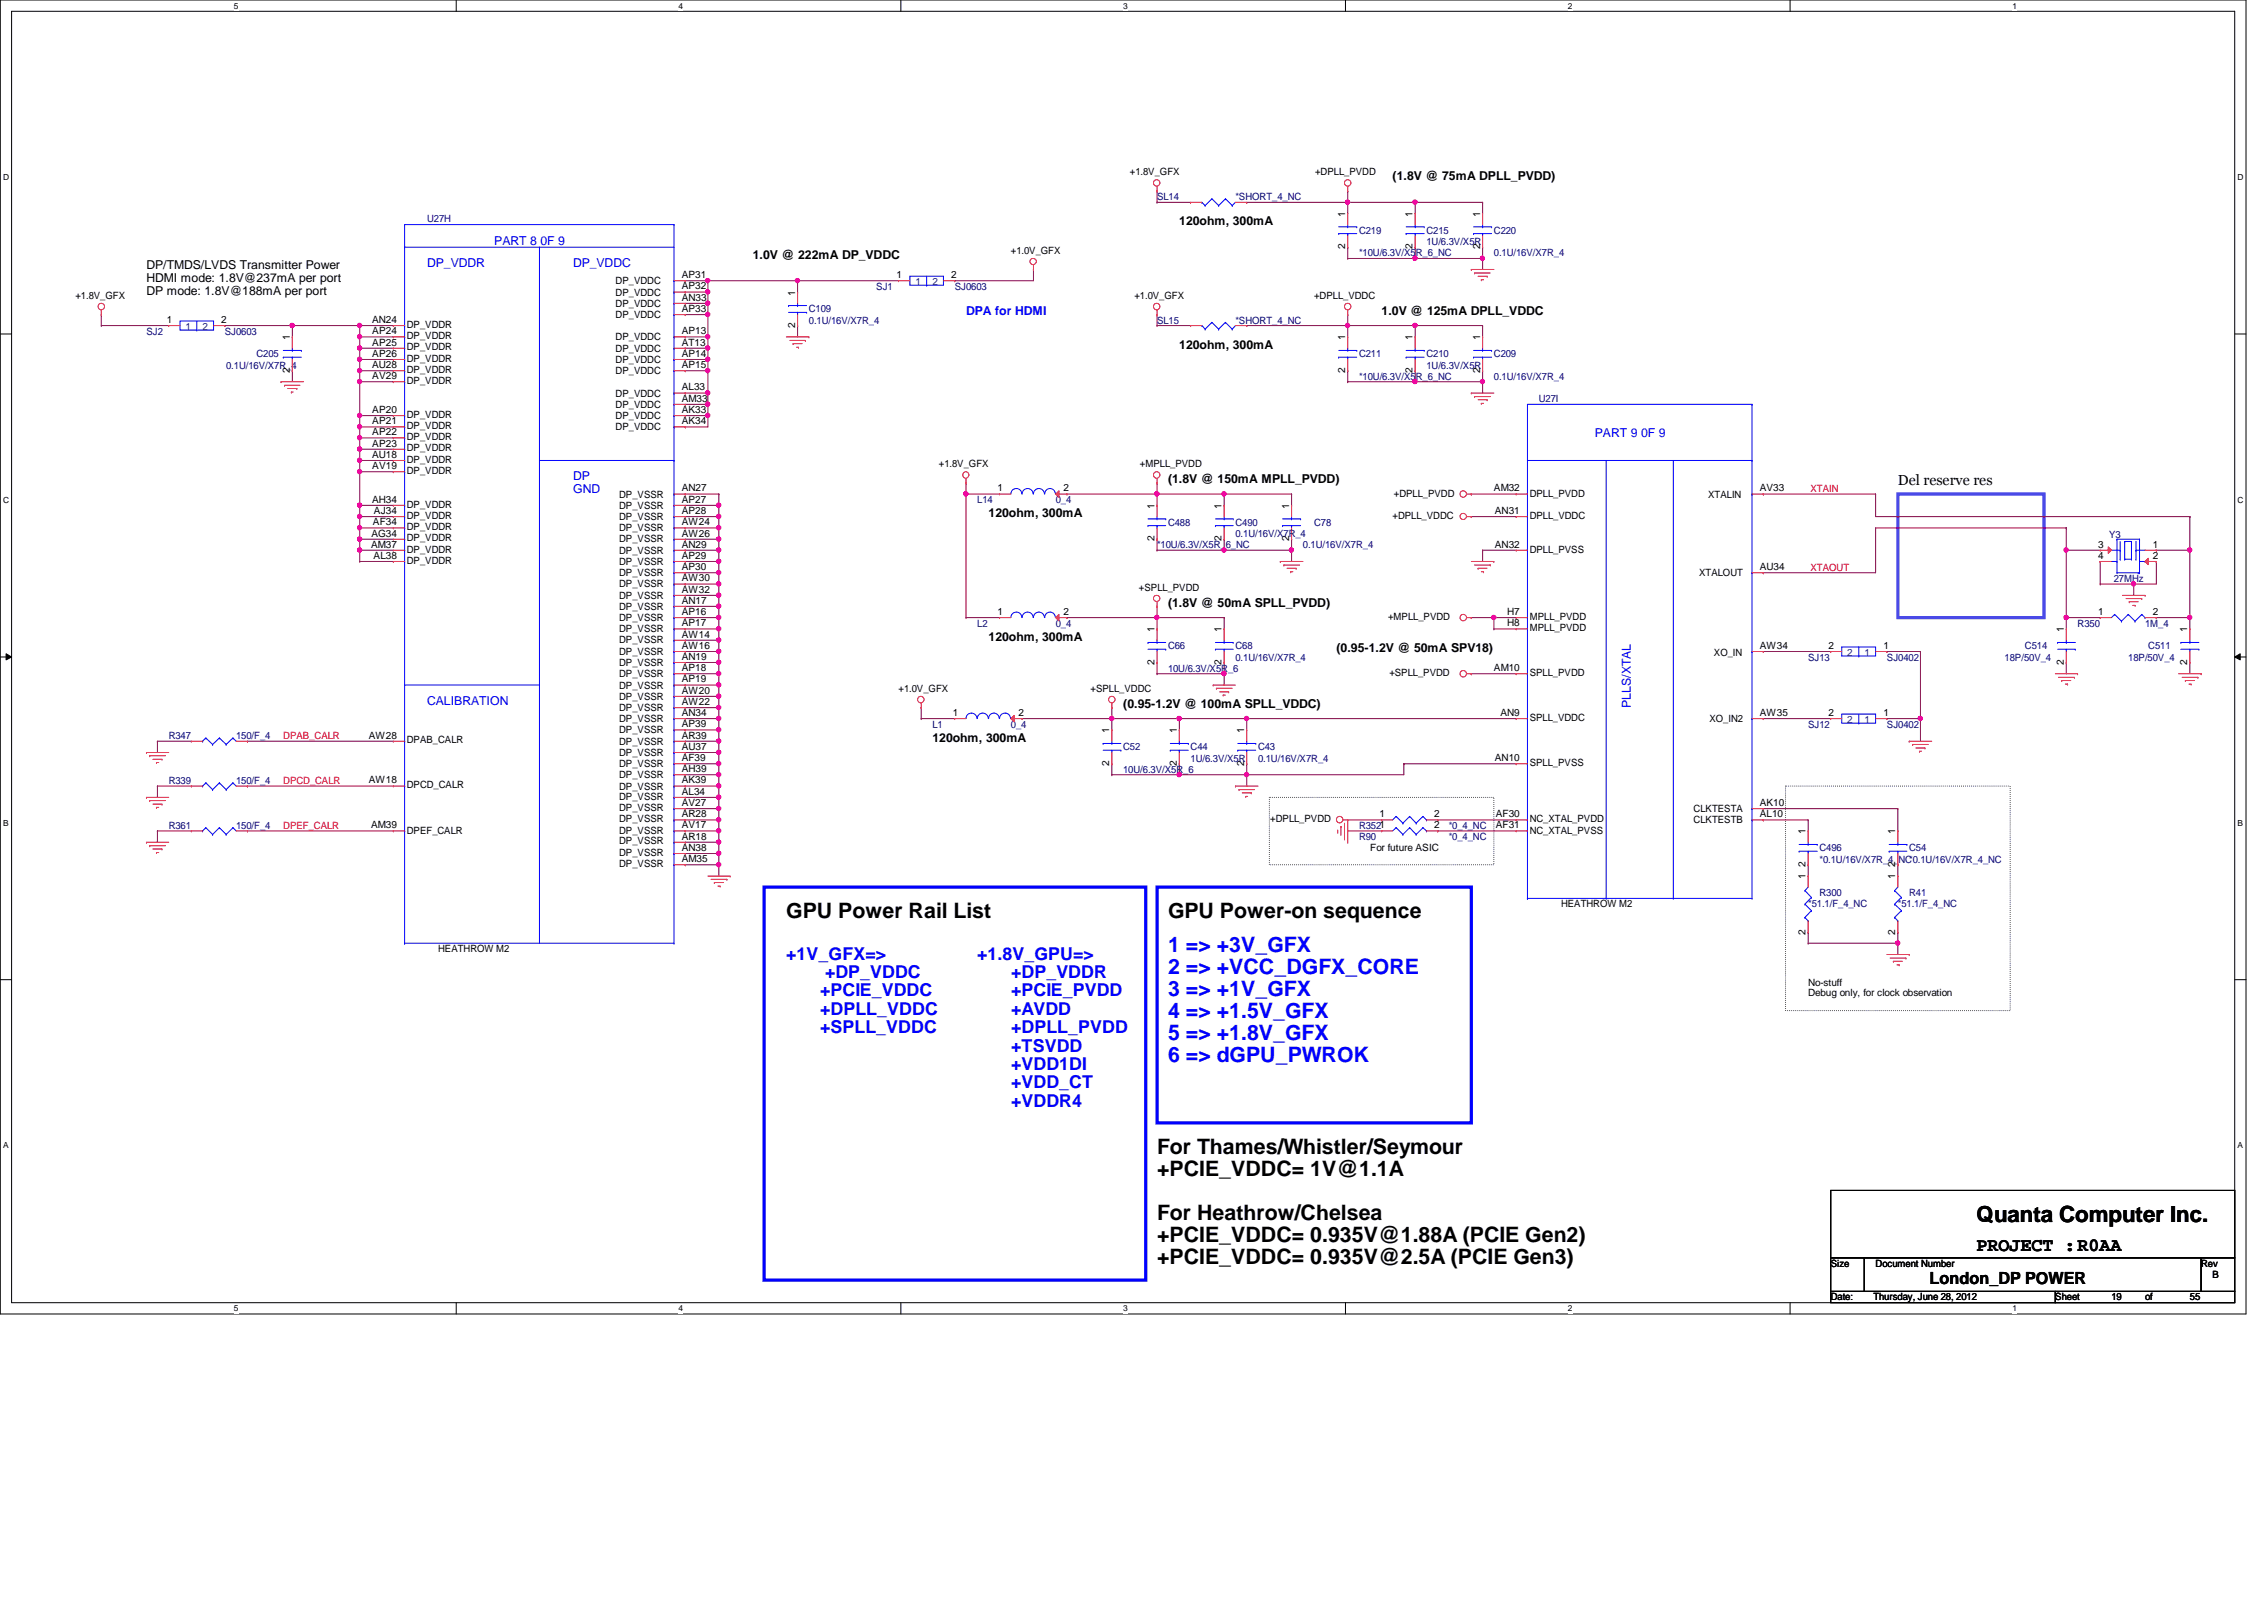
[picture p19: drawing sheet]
<svg xmlns="http://www.w3.org/2000/svg" width="297mm" height="210mm" viewBox="0 0 297 210" stroke-linecap="round" stroke-linejoin="round" font-family="sans-serif">
<defs><g id="words">
<text font-size="2.9" x="259.3" y="160.4">Quanta Computer Inc.</text>
<g font-size="2.8">
<text x="103.2" y="120.5">GPU Power Rail List</text>
<text x="153.2" y="120.5">GPU Power-on sequence</text>
<text x="151.8" y="151.4">For Thames/Whistler/Seymour</text>
<text x="151.8" y="154.3">+PCIE_VDDC= 1V@1.1A</text>
<text x="151.8" y="160.1">For Heathrow/Chelsea</text>
<text x="151.8" y="162.9">+PCIE_VDDC= 0.935V@1.88A (PCIE Gen2)</text>
<text x="151.8" y="165.8">+PCIE_VDDC= 0.935V@2.5A (PCIE Gen3)</text>
</g>
<g font-size="2.8" fill="#00f">
<text x="153.2" y="124.9">1 =&gt; +3V_GFX</text>
<text x="153.2" y="127.8">2 =&gt; +VCC_DGFX_CORE</text>
<text x="153.2" y="130.7">3 =&gt; +1V_GFX</text>
<text x="153.2" y="133.6">4 =&gt; +1.5V_GFX</text>
<text x="153.2" y="136.4">5 =&gt; +1.8V_GFX</text>
<text x="153.2" y="139.3">6 =&gt; dGPU_PWROK</text>
</g>
<text font-size="2.5" x="259.3" y="164.1">PROJECT :R0AA</text>
<g font-size="2.3" fill="#00f">
<text x="103.2" y="125.9">+1V_GFX=&gt;</text>
<text x="128.2" y="125.9">+1.8V_GPU=&gt;</text>
<text x="107.6" y="130.7">+PCIE_VDDC</text>
<text x="108.2" y="128.3">+DP_VDDC</text>
<text x="132.7" y="128.3">+DP_VDDR</text>
<text x="132.7" y="130.7">+PCIE_PVDD</text>
<text x="107.6" y="133.1">+DPLL_VDDC</text>
<text x="107.6" y="135.6">+SPLL_VDDC</text>
<text x="132.7" y="133.1">+AVDD</text>
<text x="132.7" y="135.6">+DPLL_PVDD</text>
<text x="132.7" y="138">+TSVDD</text>
<text x="132.7" y="140.4">+VDD1DI</text>
<text x="132.7" y="142.8">+VDD_CT</text>
<text x="132.7" y="145.2">+VDDR4</text>
</g>
<text font-size="2.2" x="253.2" y="168.4">London_DP POWER</text>
<text font-size="1.9" x="249" y="63.6">Del reserve res</text>
<g font-size="1.6">
<text x="182.7" y="23.6">(1.8V @ 75mA DPLL_PVDD)</text>
<text x="154.7" y="29.5">120ohm, 300mA</text>
<text x="19.2" y="35.3">DP/TMDS/LVDS Transmitter Power</text>
<text x="98.8" y="34">1.0V @ 222mA DP_VDDC</text>
<text x="19.2" y="37">HDMI mode: 1.8V@237mA per port</text>
<text x="19.2" y="38.7">DP mode: 1.8V@188mA per port</text>
<text x="181.3" y="41.3">1.0V @ 125mA DPLL_VDDC</text>
<text x="154.7" y="45.7">120ohm, 300mA</text>
<text x="153.2" y="63.4">(1.8V @ 150mA MPLL_PVDD)</text>
<text x="129.7" y="67.8">120ohm, 300mA</text>
<text x="153.2" y="79.6">(1.8V @ 50mA SPLL_PVDD)</text>
<text x="129.7" y="84">120ohm, 300mA</text>
<text x="175.3" y="85.5">(0.95-1.2V @ 50mA SPV18)</text>
<text x="147.4" y="92.9">(0.95-1.2V @ 100mA SPLL_VDDC)</text>
<text x="122.3" y="97.3">120ohm, 300mA</text>
</g>
<g font-size="1.6" fill="#00f">
<text x="56" y="35.1">DP_VDDR</text>
<text x="64.9" y="32.1">PART 8 0F 9</text>
<text x="75.2" y="35.1">DP_VDDC</text>
<text x="126.7" y="41.3">DPA for HDMI</text>
<text x="209.3" y="57.3">PART 9 0F 9</text>
<text x="75.2" y="63">DP</text>
<text x="75.2" y="64.7">GND</text>
<text x="56" y="92.5">CALIBRATION</text>
<text x="213.9" y="92.8" transform="rotate(-90 213.9 92.8)">PLLS/XTAL</text>
</g>
<g font-size="1.3">
<text x="148.2" y="23">+1.8V_GFX</text>
<text x="172.5" y="23">+DPLL_PVDD</text>
<text x="176.5" y="28.4" transform="rotate(-90 176.5 28.4)">1</text>
<text x="185.3" y="28.4" transform="rotate(-90 185.3 28.4)">1</text>
<text x="194.2" y="28.4" transform="rotate(-90 194.2 28.4)">1</text>
<text x="132.6" y="33.3">+1.0V_GFX</text>
<text x="176.5" y="32.7" transform="rotate(-90 176.5 32.7)">2</text>
<text x="185.3" y="32.7" transform="rotate(-90 185.3 32.7)">2</text>
<text x="194.2" y="32.7" transform="rotate(-90 194.2 32.7)">2</text>
<text x="9.9" y="39.2">+1.8V_GFX</text>
<text x="80.8" y="41.7">DP_VDDC</text>
<text x="80.8" y="40.2">DP_VDDC</text>
<text x="80.8" y="38.8">DP_VDDC</text>
<text x="80.8" y="37.3">DP_VDDC</text>
<text x="89.4" y="40.9">AP33</text>
<text x="89.4" y="39.5">AN33</text>
<text x="89.4" y="38">AP32</text>
<text x="89.4" y="36.5">AP31</text>
<text x="104.3" y="38.8" transform="rotate(-90 104.3 38.8)">1</text>
<text x="117.6" y="36.5">1</text>
<text x="124.8" y="36.5">2</text>
<text x="148.8" y="39.2">+1.0V_GFX</text>
<text x="172.4" y="39.2">+DPLL_VDDC</text>
<text x="21.9" y="42.4">1</text>
<text x="29" y="42.4">2</text>
<text x="38" y="44.7" transform="rotate(-90 38 44.7)">1</text>
<text x="48.8" y="42.4">AN24</text>
<text x="48.8" y="46.8">AP26</text>
<text x="48.8" y="45.3">AP25</text>
<text x="48.8" y="43.9">AP24</text>
<text x="53.4" y="47.5">DP_VDDR</text>
<text x="53.4" y="46">DP_VDDR</text>
<text x="53.4" y="44.5">DP_VDDR</text>
<text x="53.4" y="43.1">DP_VDDR</text>
<text x="80.8" y="47.6">DP_VDDC</text>
<text x="80.8" y="46.1">DP_VDDC</text>
<text x="80.8" y="44.7">DP_VDDC</text>
<text x="89.4" y="46.8">AP14</text>
<text x="89.4" y="45.3">AT13</text>
<text x="89.4" y="43.9">AP13</text>
<text x="104.3" y="43.1" transform="rotate(-90 104.3 43.1)">2</text>
<text x="176.5" y="44.7" transform="rotate(-90 176.5 44.7)">1</text>
<text x="185.3" y="44.7" transform="rotate(-90 185.3 44.7)">1</text>
<text x="194.2" y="44.7" transform="rotate(-90 194.2 44.7)">1</text>
<text x="38" y="48.9" transform="rotate(-90 38 48.9)">2</text>
<text x="48.8" y="48.3">AU28</text>
<text x="48.8" y="49.7">AV29</text>
<text x="53.4" y="50.4">DP_VDDR</text>
<text x="53.4" y="48.9">DP_VDDR</text>
<text x="80.8" y="53.5">DP_VDDC</text>
<text x="80.8" y="52">DP_VDDC</text>
<text x="80.8" y="49.1">DP_VDDC</text>
<text x="89.4" y="52.7">AM33</text>
<text x="89.4" y="51.2">AL33</text>
<text x="89.4" y="48.3">AP15</text>
<text x="176.5" y="48.9" transform="rotate(-90 176.5 48.9)">2</text>
<text x="185.3" y="48.9" transform="rotate(-90 185.3 48.9)">2</text>
<text x="194.2" y="48.9" transform="rotate(-90 194.2 48.9)">2</text>
<text x="48.8" y="58.6">AP23</text>
<text x="48.8" y="57.1">AP22</text>
<text x="48.8" y="55.7">AP21</text>
<text x="48.8" y="54.2">AP20</text>
<text x="53.4" y="59.2">DP_VDDR</text>
<text x="53.4" y="57.8">DP_VDDR</text>
<text x="53.4" y="56.3">DP_VDDR</text>
<text x="53.4" y="54.8">DP_VDDR</text>
<text x="80.8" y="56.4">DP_VDDC</text>
<text x="80.8" y="54.9">DP_VDDC</text>
<text x="89.4" y="55.7">AK34</text>
<text x="89.4" y="54.2">AK33</text>
<text x="48.8" y="66">AH34</text>
<text x="48.8" y="60.1">AU18</text>
<text x="48.8" y="61.6">AV19</text>
<text x="53.4" y="62.2">DP_VDDR</text>
<text x="53.4" y="60.7">DP_VDDR</text>
<text x="81.2" y="65.3">DP_VSSR</text>
<text x="89.4" y="66">AP27</text>
<text x="89.4" y="64.5">AN27</text>
<text x="123.2" y="61.3">+1.8V_GFX</text>
<text x="130.9" y="64.5">1</text>
<text x="139.5" y="64.5">2</text>
<text x="149.6" y="61.3">+MPLL_PVDD</text>
<text x="182.9" y="65.2">+DPLL_PVDD</text>
<text x="196" y="64.5">AM32</text>
<text x="200.7" y="65.2">DPLL_PVDD</text>
<text x="224.1" y="65.3">XTALIN</text>
<text x="230.9" y="64.5">AV33</text>
<text x="48.7" y="71.8">AM37</text>
<text x="48.7" y="70.4">AG34</text>
<text x="48.9" y="68.9">AF34</text>
<text x="49.1" y="67.4">AJ34</text>
<text x="53.4" y="71">DP_VDDR</text>
<text x="53.4" y="69.6">DP_VDDR</text>
<text x="53.4" y="68.1">DP_VDDR</text>
<text x="53.4" y="66.6">DP_VDDR</text>
<text x="81.2" y="71.2">DP_VSSR</text>
<text x="81.2" y="69.7">DP_VSSR</text>
<text x="81.2" y="68.2">DP_VSSR</text>
<text x="81.2" y="66.8">DP_VSSR</text>
<text x="89.4" y="71.8">AN29</text>
<text x="89.4" y="70.4">AW26</text>
<text x="89.4" y="68.9">AW24</text>
<text x="89.4" y="67.4">AP28</text>
<text x="151.5" y="71" transform="rotate(-90 151.5 71)">2</text>
<text x="151.5" y="66.8" transform="rotate(-90 151.5 66.8)">1</text>
<text x="160.3" y="71" transform="rotate(-90 160.3 71)">2</text>
<text x="160.3" y="66.8" transform="rotate(-90 160.3 66.8)">1</text>
<text x="169.1" y="71" transform="rotate(-90 169.1 71)">2</text>
<text x="169.1" y="66.8" transform="rotate(-90 169.1 66.8)">1</text>
<text x="182.7" y="68.1">+DPLL_VDDC</text>
<text x="196.1" y="71.8">AN32</text>
<text x="196.1" y="67.4">AN31</text>
<text x="200.7" y="68.1">DPLL_VDDC</text>
<text x="275.3" y="71.8">3</text>
<text x="282.4" y="71.8">1</text>
<text x="49" y="73.3">AL38</text>
<text x="53.4" y="74">DP_VDDR</text>
<text x="53.4" y="72.5">DP_VDDR</text>
<text x="81.2" y="77">DP_VSSR</text>
<text x="81.2" y="75.6">DP_VSSR</text>
<text x="81.2" y="74.1">DP_VSSR</text>
<text x="81.2" y="72.6">DP_VSSR</text>
<text x="89.4" y="77.8">AW32</text>
<text x="89.4" y="76.3">AW30</text>
<text x="89.4" y="74.8">AP30</text>
<text x="89.4" y="73.3">AP29</text>
<text x="149.4" y="77.5">+SPLL_PVDD</text>
<text x="200.7" y="72.5">DPLL_PVSS</text>
<text x="222.9" y="75.6">XTALOUT</text>
<text x="230.9" y="74.8">AU34</text>
<text x="275.3" y="73.3">4</text>
<text x="282.4" y="73.3">2</text>
<text x="81.2" y="83">DP_VSSR</text>
<text x="81.2" y="81.5">DP_VSSR</text>
<text x="81.2" y="80">DP_VSSR</text>
<text x="81.2" y="78.5">DP_VSSR</text>
<text x="89.4" y="83.7">AW14</text>
<text x="89.4" y="82.2">AP17</text>
<text x="89.4" y="80.7">AP16</text>
<text x="89.4" y="79.2">AN17</text>
<text x="130.9" y="80.7">1</text>
<text x="139.5" y="80.7">2</text>
<text x="151.5" y="83" transform="rotate(-90 151.5 83)">1</text>
<text x="160.3" y="83" transform="rotate(-90 160.3 83)">1</text>
<text x="182.1" y="81.3">+MPLL_PVDD</text>
<text x="197.7" y="82.2">H8</text>
<text x="197.7" y="80.7">H7</text>
<text x="200.7" y="82.8">MPLL_PVDD</text>
<text x="200.7" y="81.3">MPLL_PVDD</text>
<text x="270.8" y="83" transform="rotate(-90 270.8 83)">1</text>
<text x="275.3" y="80.7">1</text>
<text x="282.4" y="80.7">2</text>
<text x="287" y="83" transform="rotate(-90 287 83)">1</text>
<text x="81.2" y="88.9">DP_VSSR</text>
<text x="81.2" y="87.4">DP_VSSR</text>
<text x="81.2" y="85.9">DP_VSSR</text>
<text x="81.2" y="84.4">DP_VSSR</text>
<text x="89.4" y="89.5">AP19</text>
<text x="89.4" y="88.1">AP18</text>
<text x="89.4" y="86.6">AN19</text>
<text x="89.4" y="85.1">AW16</text>
<text x="151.5" y="87.2" transform="rotate(-90 151.5 87.2)">2</text>
<text x="160.3" y="87.2" transform="rotate(-90 160.3 87.2)">2</text>
<text x="182.3" y="88.7">+SPLL_PVDD</text>
<text x="196" y="88.1">AM10</text>
<text x="200.7" y="88.7">SPLL_PVDD</text>
<text x="224.9" y="86.1">XO_IN</text>
<text x="230.9" y="85.1">AW34</text>
<text x="239.9" y="85.1">2</text>
<text x="247.1" y="85.1">1</text>
<text x="270.8" y="87.2" transform="rotate(-90 270.8 87.2)">2</text>
<text x="287" y="87.2" transform="rotate(-90 287 87.2)">2</text>
<text x="81.2" y="94.7">DP_VSSR</text>
<text x="81.2" y="93.3">DP_VSSR</text>
<text x="81.2" y="91.8">DP_VSSR</text>
<text x="81.2" y="90.3">DP_VSSR</text>
<text x="89.4" y="95.4">AP39</text>
<text x="89.4" y="93.9">AN34</text>
<text x="89.4" y="92.5">AW22</text>
<text x="89.4" y="91">AW20</text>
<text x="117.9" y="90.8">+1.0V_GFX</text>
<text x="125" y="93.9">1</text>
<text x="133.6" y="93.9">2</text>
<text x="143.1" y="90.8">+SPLL_VDDC</text>
<text x="196.8" y="93.9">AN9</text>
<text x="200.7" y="94.6">SPLL_VDDC</text>
<text x="224.3" y="94.7">XO_IN2</text>
<text x="230.9" y="93.9">AW35</text>
<text x="239.9" y="93.9">2</text>
<text x="247.1" y="93.9">1</text>
<text x="48.4" y="96.9">AW28</text>
<text x="53.4" y="97.5">DPAB_CALR</text>
<text x="81.2" y="100.6">DP_VSSR</text>
<text x="81.2" y="99.1">DP_VSSR</text>
<text x="81.2" y="97.7">DP_VSSR</text>
<text x="81.2" y="96.2">DP_VSSR</text>
<text x="89.4" y="101.3">AH39</text>
<text x="89.4" y="99.9">AF39</text>
<text x="89.4" y="98.4">AU37</text>
<text x="89.4" y="96.9">AR39</text>
<text x="145.5" y="100.5" transform="rotate(-90 145.5 100.5)">2</text>
<text x="145.5" y="96.2" transform="rotate(-90 145.5 96.2)">1</text>
<text x="154.4" y="100.5" transform="rotate(-90 154.4 100.5)">2</text>
<text x="154.4" y="96.2" transform="rotate(-90 154.4 96.2)">1</text>
<text x="163.2" y="100.5" transform="rotate(-90 163.2 100.5)">2</text>
<text x="163.2" y="96.2" transform="rotate(-90 163.2 96.2)">1</text>
<text x="196.1" y="99.9">AN10</text>
<text x="200.7" y="100.5">SPLL_PVSS</text>
<text x="48.4" y="102.8">AW18</text>
<text x="53.4" y="103.4">DPCD_CALR</text>
<text x="81.2" y="107.9">DP_VSSR</text>
<text x="81.2" y="106.4">DP_VSSR</text>
<text x="81.2" y="104.9">DP_VSSR</text>
<text x="81.2" y="103.6">DP_VSSR</text>
<text x="81.2" y="102.1">DP_VSSR</text>
<text x="89.4" y="107.2">AR28</text>
<text x="89.4" y="105.7">AV27</text>
<text x="89.4" y="104.3">AL34</text>
<text x="89.4" y="102.8">AK39</text>
<text x="166.7" y="107.9">+DPLL_PVDD</text>
<text x="181" y="107.2">1</text>
<text x="188.2" y="107.2">2</text>
<text x="196.3" y="107.2">AF30</text>
<text x="200.7" y="107.9">NC_XTAL_PVDD</text>
<text x="222.2" y="108">CLKTESTB</text>
<text x="222.2" y="106.5">CLKTESTA</text>
<text x="230.9" y="107.2">AL10</text>
<text x="230.9" y="105.7">AK10</text>
<text x="48.7" y="108.7">AM39</text>
<text x="53.4" y="109.3">DPEF_CALR</text>
<text x="81.2" y="113.7">DP_VSSR</text>
<text x="81.2" y="112.3">DP_VSSR</text>
<text x="81.2" y="110.8">DP_VSSR</text>
<text x="81.2" y="109.3">DP_VSSR</text>
<text x="89.4" y="113.1">AM35</text>
<text x="89.4" y="111.6">AN38</text>
<text x="89.4" y="110.2">AR18</text>
<text x="89.4" y="108.7">AV17</text>
<text x="179.8" y="111.7">For future ASIC</text>
<text x="188.2" y="108.7">2</text>
<text x="196.3" y="108.7">AF31</text>
<text x="200.7" y="109.3">NC_XTAL_PVSS</text>
<text x="236.9" y="113.7" transform="rotate(-90 236.9 113.7)">2</text>
<text x="236.9" y="109.5" transform="rotate(-90 236.9 109.5)">1</text>
<text x="248.7" y="113.7" transform="rotate(-90 248.7 113.7)">2</text>
<text x="248.7" y="109.5" transform="rotate(-90 248.7 109.5)">1</text>
<text x="204.8" y="119">HEATHROW M2</text>
<text x="236.9" y="115.4" transform="rotate(-90 236.9 115.4)">1</text>
<text x="248.7" y="115.4" transform="rotate(-90 248.7 115.4)">1</text>
<text x="57.5" y="124.9">HEATHROW M2</text>
<text x="236.9" y="122.6" transform="rotate(-90 236.9 122.6)">2</text>
<text x="248.7" y="122.6" transform="rotate(-90 248.7 122.6)">2</text>
<text x="237.2" y="129.4">No-stuff</text>
<text x="237.2" y="130.7">Debug only, for clock observation</text>
<text x="240.2" y="166.2">Size</text>
<text x="246.1" y="166.2">Document Number</text>
<text x="288.8" y="166.2">Rev</text>
<text x="290.3" y="167.7">B</text>
<text x="240.2" y="170.6">Date:</text>
<text x="245.8" y="170.6">Thursday, June 28, 2012</text>
<text x="269.7" y="170.6">Sheet</text>
<text x="277" y="170.6">19</text>
<text x="281.4" y="170.6">of</text>
<text x="287.3" y="170.6">55</text>
</g>
<g font-size="1.3" fill="#000080">
<text x="56" y="29.2">U27H</text>
<text x="151.8" y="26.2">SL14</text>
<text x="162.1" y="26.2">*SHORT_4_NC</text>
<text x="178.3" y="30.6">C219</text>
<text x="178.3" y="33.6">*10U/6.3V/X5R_6_NC</text>
<text x="187.2" y="30.6">C215</text>
<text x="187.2" y="32.1">1U/6.3V/X5R</text>
<text x="196" y="30.6">C220</text>
<text x="196" y="33.6">0.1U/16V/X7R_4</text>
<text x="106.1" y="41">C109</text>
<text x="115" y="38">SJ1</text>
<text x="125.3" y="38">SJ0603</text>
<text x="19.2" y="43.9">SJ2</text>
<text x="29.5" y="43.9">SJ0603</text>
<text x="33.7" y="46.9">C205</text>
<text x="106.1" y="42.5">0.1U/16V/X7R_4</text>
<text x="151.8" y="42.5">SL15</text>
<text x="162.1" y="42.5">*SHORT_4_NC</text>
<text x="178.3" y="46.9">C211</text>
<text x="187.2" y="46.9">C210</text>
<text x="196" y="46.9">C209</text>
<text x="29.7" y="48.3">0.1U/16V/X7R_4</text>
<text x="178.3" y="49.8">*10U/6.3V/X5R_6_NC</text>
<text x="187.2" y="48.3">1U/6.3V/X5R</text>
<text x="196" y="49.8">0.1U/16V/X7R_4</text>
<text x="201.9" y="52.7">U27I</text>
<text x="128.2" y="66">L14</text>
<text x="138.5" y="66">0_4</text>
<text x="151.8" y="71.9">*10U/6.3V/X5R_6_NC</text>
<text x="153.2" y="69">C488</text>
<text x="162.1" y="69">C490</text>
<text x="162.1" y="70.4">0.1U/16V/X7R_4</text>
<text x="170.9" y="71.9">0.1U/16V/X7R_4</text>
<text x="172.4" y="69">C78</text>
<text x="276.7" y="70.6">Y3</text>
<text x="277.3" y="76.3">27MHz</text>
<text x="128.2" y="82.2">L2</text>
<text x="138.5" y="82.2">0_4</text>
<text x="272.6" y="82.2">R350</text>
<text x="281.4" y="82.2">1M_4</text>
<text x="153.2" y="85.2">C66</text>
<text x="153.2" y="88.1">10U/6.3V/X5R_6</text>
<text x="162.1" y="85.2">C68</text>
<text x="162.1" y="86.7">0.1U/16V/X7R_4</text>
<text x="237.2" y="86.7">SJ13</text>
<text x="247.6" y="86.7">SJ0402</text>
<text x="263" y="86.7">18P/50V_4</text>
<text x="265.7" y="85.2">C514</text>
<text x="279.2" y="86.7">18P/50V_4</text>
<text x="281.9" y="85.2">C511</text>
<text x="122.3" y="95.5">L1</text>
<text x="132.6" y="95.5">0_4</text>
<text x="237.2" y="95.5">SJ12</text>
<text x="247.6" y="95.5">SJ0402</text>
<text x="22.1" y="96.9">R347</text>
<text x="31" y="96.9">150/F_4</text>
<text x="147.4" y="98.4">C52</text>
<text x="147.4" y="101.4">10U/6.3V/X5R_6</text>
<text x="156.2" y="98.4">C44</text>
<text x="156.2" y="99.9">1U/6.3V/X5R</text>
<text x="165.1" y="98.4">C43</text>
<text x="165.1" y="99.9">0.1U/16V/X7R_4</text>
<text x="22.1" y="102.8">R339</text>
<text x="31" y="102.8">150/F_4</text>
<text x="22.1" y="108.8">R361</text>
<text x="31" y="108.8">150/F_4</text>
<text x="178.3" y="110.2">R90</text>
<text x="178.3" y="108.8">R3521</text>
<text x="190.1" y="110.2">*0_4_NC</text>
<text x="190.1" y="108.8">*0_4_NC</text>
<text x="238.7" y="111.7">C496</text>
<text x="238.7" y="113.2">*0.1U/16V/X7R_4_NC*0.1U/16V/X7R_4_NC</text>
<text x="250.5" y="111.7">C54</text>
<text x="237.2" y="119">*51.1/F_4_NC</text>
<text x="238.7" y="117.6">R300</text>
<text x="249" y="119">*51.1/F_4_NC</text>
<text x="250.5" y="117.6">R41</text>
</g>
<g font-size="1.3" fill="#004080">
<text x="120.1" y="37.4">1</text>
<text x="122.3" y="37.4">2</text>
<text x="24.3" y="43.3">1</text>
<text x="26.6" y="43.3">2</text>
<text x="242.4" y="86.1">2</text>
<text x="244.6" y="86.1">1</text>
<text x="242.4" y="94.9">2</text>
<text x="244.6" y="94.9">1</text>
</g>
<g font-size="1.3" fill="#f00">
<text x="237.5" y="64.5">XTAIN</text>
<text x="237.5" y="74.8">XTAOUT</text>
<text x="37.2" y="96.9">DPAB_CALR</text>
<text x="37.2" y="102.8">DPCD_CALR</text>
<text x="37.2" y="108.7">DPEF_CALR</text>
</g>
<g font-size="1.1">
<text x="30.7" y="1.1">5</text>
<text x="89" y="1.1">4</text>
<text x="147.4" y="1.1">3</text>
<text x="205.7" y="1.1">2</text>
<text x="264" y="1.1">1</text>
<text x=".4" y="23.6">D</text>
<text x="293.6" y="23.6">D</text>
<text x=".4" y="66">C</text>
<text x="293.6" y="66">C</text>
<text x=".4" y="108.3">B</text>
<text x="293.6" y="108.3">B</text>
<text x=".4" y="150.7">A</text>
<text x="293.6" y="150.7">A</text>
<text x="30.7" y="172">5</text>
<text x="89" y="172">4</text>
<text x="147.4" y="172">3</text>
<text x="205.7" y="172">2</text>
<text x="264" y="172">1</text>
</g>
</g></defs>
<path d="M0 0h294.7v172.4h-294.7zM1.5 1.5h291.7v169.4h-291.7z" fill="none" stroke="#000" stroke-width=".13"/>
<g fill="#fff">
<path d="M30.7 .2h.6v1.2h-.6z"/>
<path d="M30.7 171.1h.6v1.2h-.6z"/>
</g>
<path d="M59.9 0v1.5M59.9 170.9v1.5" fill="none" stroke="#000" stroke-width=".13"/>
<g fill="#fff">
<path d="M89 .2h.6v1.2h-.6z"/>
<path d="M89 171.1h.6v1.2h-.6z"/>
</g>
<path d="M118.2 0v1.5M118.2 170.9v1.5" fill="none" stroke="#000" stroke-width=".13"/>
<g fill="#fff">
<path d="M147.4 .2h.6v1.2h-.6z"/>
<path d="M147.4 171.1h.6v1.2h-.6z"/>
</g>
<path d="M176.5 0v1.5M176.5 170.9v1.5" fill="none" stroke="#000" stroke-width=".13"/>
<g fill="#fff">
<path d="M205.7 .2h.6v1.2h-.6z"/>
<path d="M205.7 171.1h.6v1.2h-.6z"/>
</g>
<path d="M234.9 0v1.5M234.9 170.9v1.5" fill="none" stroke="#000" stroke-width=".13"/>
<g fill="#fff">
<path d="M264 .2h.6v1.2h-.6z"/>
<path d="M264 171.1h.6v1.2h-.6z"/>
<path d="M.4 22.6h.8v1.2h-.8z"/>
<path d="M293.6 22.6h.7v1.2h-.7z"/>
<path d="M.4 65h.8v1.2h-.8z"/>
<path d="M293.6 65h.7v1.2h-.7z"/>
</g>
<path d="M0 43.8h1.5M293.2 43.8h1.5" fill="none" stroke="#000" stroke-width=".13"/>
<g fill="#fff">
<path d="M.4 107.4h.7v1.1h-.7z"/>
<path d="M293.6 107.4h.7v1.1h-.7z"/>
</g>
<path d="M0 86.2h1.5M.8 85.8l.7 .4-.7 .4zM293.2 86.2l.7-.4v.8zM293.2 86.2h1.5" fill="none" stroke="#000" stroke-width=".13"/>
<path d="M.8 85.8l.7 .4-.7 .4zM293.2 86.2l.7-.4v.8z" fill="#000"/>
<g fill="#fff">
<path d="M.4 149.7h.7v1.2h-.7z"/>
<path d="M293.6 149.7h.7v1.2h-.7z"/>
</g>
<path d="M0 128.5h1.5M293.2 128.5h1.5" fill="none" stroke="#000" stroke-width=".13"/>
<path d="M100.2 116.4h50.1v51.5h-50.1zM151.8 116.4h41.2v30.9h-41.2z" fill="none" stroke="#00f" stroke-width=".42"/>
<path d="M166.5 104.6h29.5v8.9h-29.5zM234.3 103.1h29.4v29.5h-29.4z" fill="none" stroke="#000" stroke-width=".13" stroke-dasharray="0 .3"/>
<path d="M249 64.8h19.2v16.2h-19.2z" fill="none" stroke="#8000ff" stroke-width=".42"/>
<path d="M89.9 38.3h.1M89.9 38.3h3M92.9 38.3h.1M92.9 38.3v1.5" fill="none" stroke="#800040" stroke-width=".13"/>
<circle cx="92.8" cy="38.3" r=".29" fill="#f0f"/>
<circle cx="92.8" cy="38.3" r=".29" fill="none" stroke="#f0f" stroke-width=".13"/>
<path d="M89.9 36.8h.1M89.9 36.8h3M104.6 36.8h.1M104.6 36.8h13.3M104.6 36.8v1.5M125.3 36.8h.1M135.6 35.3h.1M135.6 35.3v1.5h-10.3M104.6 42.7h.1M104.6 42.7v1.5" fill="none" stroke="#800040" stroke-width=".13"/>
<circle cx="104.6" cy="36.8" r=".29" fill="#f0f"/>
<circle cx="104.6" cy="36.8" r=".29" fill="none" stroke="#f0f" stroke-width=".13"/>
<path d="M92.9 36.8h.1M92.9 36.8h11.7" fill="none" stroke="#800040" stroke-width=".13"/>
<circle cx="92.8" cy="36.8" r=".29" fill="#f0f"/>
<circle cx="92.8" cy="36.8" r=".29" fill="none" stroke="#f0f" stroke-width=".13"/>
<path d="M89.9 39.8h.1M89.9 39.8h3" fill="none" stroke="#800040" stroke-width=".13"/>
<circle cx="92.8" cy="39.8" r=".29" fill="#f0f"/>
<circle cx="92.8" cy="39.8" r=".29" fill="none" stroke="#f0f" stroke-width=".13"/>
<path d="M89.9 41.3h.1M89.9 41.3h3" fill="none" stroke="#800040" stroke-width=".13"/>
<circle cx="92.8" cy="41.2" r=".29" fill="#f0f"/>
<circle cx="92.8" cy="41.2" r=".29" fill="none" stroke="#f0f" stroke-width=".13"/>
<path d="M92.9 39.8h.1M92.9 39.8v1.5M89.9 44.2h.1M89.9 44.2h3M92.9 44.2h.1M92.9 44.2v1.5" fill="none" stroke="#800040" stroke-width=".13"/>
<circle cx="92.8" cy="45.7" r=".29" fill="#f0f"/>
<circle cx="92.8" cy="45.7" r=".29" fill="none" stroke="#f0f" stroke-width=".13"/>
<circle cx="92.8" cy="44.2" r=".29" fill="#f0f"/>
<circle cx="92.8" cy="44.2" r=".29" fill="none" stroke="#f0f" stroke-width=".13"/>
<path d="M89.9 45.7h.1M89.9 47.2h.1M89.9 45.7h3M89.9 47.2h3" fill="none" stroke="#800040" stroke-width=".13"/>
<circle cx="92.8" cy="47.1" r=".29" fill="#f0f"/>
<circle cx="92.8" cy="47.1" r=".29" fill="none" stroke="#f0f" stroke-width=".13"/>
<path d="M89.9 48.6h.1M92.9 47.2h.1M92.9 47.2v1.4h-3" fill="none" stroke="#800040" stroke-width=".13"/>
<circle cx="92.8" cy="48.6" r=".29" fill="#f0f"/>
<circle cx="92.8" cy="48.6" r=".29" fill="none" stroke="#f0f" stroke-width=".13"/>
<path d="M89.9 51.6h.1M92.9 48.6h.1M92.9 48.6v3h-3" fill="none" stroke="#800040" stroke-width=".13"/>
<circle cx="92.8" cy="51.5" r=".29" fill="#f0f"/>
<circle cx="92.8" cy="51.5" r=".29" fill="none" stroke="#f0f" stroke-width=".13"/>
<path d="M89.9 53h.1M89.9 54.5h.1M89.9 56h.1M89.9 53h3M89.9 54.5h3M92.9 54.5h.1M92.9 54.5v1.5h-3" fill="none" stroke="#800040" stroke-width=".13"/>
<circle cx="92.8" cy="54.5" r=".29" fill="#f0f"/>
<circle cx="92.8" cy="54.5" r=".29" fill="none" stroke="#f0f" stroke-width=".13"/>
<path d="M89.9 64.8h.1M89.9 66.3h.1M89.9 64.8h4.4M94.3 64.8h.1M94.3 64.8v1.5h-4.4M94.3 113.5h.1M94.3 113.5v1.4" fill="none" stroke="#800040" stroke-width=".13"/>
<circle cx="94.3" cy="66.3" r=".29" fill="#f0f"/>
<circle cx="94.3" cy="66.3" r=".29" fill="none" stroke="#f0f" stroke-width=".13"/>
<path d="M89.9 67.8h.1M89.9 67.8h4.4" fill="none" stroke="#800040" stroke-width=".13"/>
<circle cx="94.3" cy="67.7" r=".29" fill="#f0f"/>
<circle cx="94.3" cy="67.7" r=".29" fill="none" stroke="#f0f" stroke-width=".13"/>
<path d="M89.9 69.3h.1M89.9 69.3h4.4M94.3 66.3h.1M94.3 66.3v1.5" fill="none" stroke="#800040" stroke-width=".13"/>
<circle cx="94.3" cy="69.2" r=".29" fill="#f0f"/>
<circle cx="94.3" cy="69.2" r=".29" fill="none" stroke="#f0f" stroke-width=".13"/>
<path d="M89.9 70.7h.1M89.9 70.7h4.4M94.3 67.8h.1M94.3 67.8v1.5" fill="none" stroke="#800040" stroke-width=".13"/>
<circle cx="94.3" cy="70.7" r=".29" fill="#f0f"/>
<circle cx="94.3" cy="70.7" r=".29" fill="none" stroke="#f0f" stroke-width=".13"/>
<path d="M89.9 72.2h.1M89.9 72.2h4.4M94.3 69.3h.1M94.3 69.3v1.4" fill="none" stroke="#800040" stroke-width=".13"/>
<circle cx="94.3" cy="72.2" r=".29" fill="#f0f"/>
<circle cx="94.3" cy="72.2" r=".29" fill="none" stroke="#f0f" stroke-width=".13"/>
<path d="M89.9 79.5h.1M89.9 79.5h4.4M94.3 70.7h.1M94.3 70.7v1.5" fill="none" stroke="#800040" stroke-width=".13"/>
<circle cx="94.3" cy="79.5" r=".29" fill="#f0f"/>
<circle cx="94.3" cy="79.5" r=".29" fill="none" stroke="#f0f" stroke-width=".13"/>
<path d="M89.9 81h.1M89.9 81h4.4" fill="none" stroke="#800040" stroke-width=".13"/>
<circle cx="94.3" cy="81" r=".29" fill="#f0f"/>
<circle cx="94.3" cy="81" r=".29" fill="none" stroke="#f0f" stroke-width=".13"/>
<path d="M89.9 75.1h.1M89.9 75.1h4.4" fill="none" stroke="#800040" stroke-width=".13"/>
<circle cx="94.3" cy="75.1" r=".29" fill="#f0f"/>
<circle cx="94.3" cy="75.1" r=".29" fill="none" stroke="#f0f" stroke-width=".13"/>
<path d="M89.9 73.7h.1M89.9 73.7h4.4" fill="none" stroke="#800040" stroke-width=".13"/>
<circle cx="94.3" cy="73.6" r=".29" fill="#f0f"/>
<circle cx="94.3" cy="73.6" r=".29" fill="none" stroke="#f0f" stroke-width=".13"/>
<path d="M89.9 76.6h.1M89.9 76.6h4.4" fill="none" stroke="#800040" stroke-width=".13"/>
<circle cx="94.3" cy="76.6" r=".29" fill="#f0f"/>
<circle cx="94.3" cy="76.6" r=".29" fill="none" stroke="#f0f" stroke-width=".13"/>
<path d="M89.9 78.1h.1M89.9 78.1h4.4" fill="none" stroke="#800040" stroke-width=".13"/>
<circle cx="94.3" cy="78.1" r=".29" fill="#f0f"/>
<circle cx="94.3" cy="78.1" r=".29" fill="none" stroke="#f0f" stroke-width=".13"/>
<path d="M94.3 79.5h.1M94.3 75.1h.1M94.3 75.1v1.5M94.3 79.5v1.5M89.9 88.4h.1M89.9 89.9h.1M89.9 88.4h4.4M89.9 89.9h4.4" fill="none" stroke="#800040" stroke-width=".13"/>
<circle cx="94.3" cy="89.8" r=".29" fill="#f0f"/>
<circle cx="94.3" cy="89.8" r=".29" fill="none" stroke="#f0f" stroke-width=".13"/>
<path d="M89.9 84h.1M89.9 84h4.4" fill="none" stroke="#800040" stroke-width=".13"/>
<circle cx="94.3" cy="84" r=".29" fill="#f0f"/>
<circle cx="94.3" cy="84" r=".29" fill="none" stroke="#f0f" stroke-width=".13"/>
<path d="M89.9 82.5h.1M89.9 82.5h4.4" fill="none" stroke="#800040" stroke-width=".13"/>
<circle cx="94.3" cy="82.5" r=".29" fill="#f0f"/>
<circle cx="94.3" cy="82.5" r=".29" fill="none" stroke="#f0f" stroke-width=".13"/>
<path d="M89.9 85.5h.1M89.9 85.5h4.4" fill="none" stroke="#800040" stroke-width=".13"/>
<circle cx="94.3" cy="85.4" r=".29" fill="#f0f"/>
<circle cx="94.3" cy="85.4" r=".29" fill="none" stroke="#f0f" stroke-width=".13"/>
<path d="M89.9 86.9h.1M89.9 97.2h.1M89.9 97.2h4.4M94.3 85.5h.1M94.3 84h.1M94.3 81h.1M94.3 82.5h.1M94.3 88.4h.1M94.3 81v5.9h-4.4M94.3 88.4v1.5" fill="none" stroke="#800040" stroke-width=".13"/>
<circle cx="94.3" cy="97.2" r=".29" fill="#f0f"/>
<circle cx="94.3" cy="97.2" r=".29" fill="none" stroke="#f0f" stroke-width=".13"/>
<path d="M89.9 98.7h.1M89.9 98.7h4.4" fill="none" stroke="#800040" stroke-width=".13"/>
<circle cx="94.3" cy="98.7" r=".29" fill="#f0f"/>
<circle cx="94.3" cy="98.7" r=".29" fill="none" stroke="#f0f" stroke-width=".13"/>
<path d="M89.9 92.8h.1M89.9 92.8h4.4" fill="none" stroke="#800040" stroke-width=".13"/>
<circle cx="94.3" cy="92.8" r=".29" fill="#f0f"/>
<circle cx="94.3" cy="92.8" r=".29" fill="none" stroke="#f0f" stroke-width=".13"/>
<path d="M89.9 91.4h.1M89.9 91.4h4.4" fill="none" stroke="#800040" stroke-width=".13"/>
<circle cx="94.3" cy="91.3" r=".29" fill="#f0f"/>
<circle cx="94.3" cy="91.3" r=".29" fill="none" stroke="#f0f" stroke-width=".13"/>
<path d="M89.9 94.3h.1M89.9 94.3h4.4" fill="none" stroke="#800040" stroke-width=".13"/>
<circle cx="94.3" cy="94.2" r=".29" fill="#f0f"/>
<circle cx="94.3" cy="94.2" r=".29" fill="none" stroke="#f0f" stroke-width=".13"/>
<path d="M89.9 95.8h.1M89.9 95.8h4.4" fill="none" stroke="#800040" stroke-width=".13"/>
<circle cx="94.3" cy="95.7" r=".29" fill="#f0f"/>
<circle cx="94.3" cy="95.7" r=".29" fill="none" stroke="#f0f" stroke-width=".13"/>
<path d="M94.3 97.2h.1M94.3 94.3h.1M94.3 94.3v1.5M94.3 97.2v1.5M89.9 106.1h.1M89.9 106.1h4.4" fill="none" stroke="#800040" stroke-width=".13"/>
<circle cx="94.3" cy="106.1" r=".29" fill="#f0f"/>
<circle cx="94.3" cy="106.1" r=".29" fill="none" stroke="#f0f" stroke-width=".13"/>
<path d="M89.9 107.6h.1M89.9 107.6h4.4" fill="none" stroke="#800040" stroke-width=".13"/>
<circle cx="94.3" cy="107.5" r=".29" fill="#f0f"/>
<circle cx="94.3" cy="107.5" r=".29" fill="none" stroke="#f0f" stroke-width=".13"/>
<path d="M89.9 101.6h.1M89.9 101.6h4.4" fill="none" stroke="#800040" stroke-width=".13"/>
<circle cx="94.3" cy="101.6" r=".29" fill="#f0f"/>
<circle cx="94.3" cy="101.6" r=".29" fill="none" stroke="#f0f" stroke-width=".13"/>
<path d="M89.9 100.2h.1M89.9 100.2h4.4" fill="none" stroke="#800040" stroke-width=".13"/>
<circle cx="94.3" cy="100.2" r=".29" fill="#f0f"/>
<circle cx="94.3" cy="100.2" r=".29" fill="none" stroke="#f0f" stroke-width=".13"/>
<path d="M89.9 103.1h.1M89.9 103.1h4.4" fill="none" stroke="#800040" stroke-width=".13"/>
<circle cx="94.3" cy="103.1" r=".29" fill="#f0f"/>
<circle cx="94.3" cy="103.1" r=".29" fill="none" stroke="#f0f" stroke-width=".13"/>
<path d="M89.9 104.6h.1M89.9 104.6h4.4" fill="none" stroke="#800040" stroke-width=".13"/>
<circle cx="94.3" cy="104.6" r=".29" fill="#f0f"/>
<circle cx="94.3" cy="104.6" r=".29" fill="none" stroke="#f0f" stroke-width=".13"/>
<path d="M89.9 112h.1M89.9 112h4.4M94.3 103.1h.1M94.3 106.1h.1M94.3 100.2h.1M94.3 104.6h.1M94.3 100.2v1.4M94.3 103.1v4.5" fill="none" stroke="#800040" stroke-width=".13"/>
<circle cx="94.3" cy="111.9" r=".29" fill="#f0f"/>
<circle cx="94.3" cy="111.9" r=".29" fill="none" stroke="#f0f" stroke-width=".13"/>
<path d="M89.9 113.5h.1M89.9 113.5h4.4" fill="none" stroke="#800040" stroke-width=".13"/>
<circle cx="94.3" cy="113.4" r=".29" fill="#f0f"/>
<circle cx="94.3" cy="113.4" r=".29" fill="none" stroke="#f0f" stroke-width=".13"/>
<path d="M89.9 109h.1M89.9 110.5h.1M89.9 109h4.4M94.3 109h.1M94.3 109v1.5h-4.4" fill="none" stroke="#800040" stroke-width=".13"/>
<circle cx="94.3" cy="110.5" r=".29" fill="#f0f"/>
<circle cx="94.3" cy="110.5" r=".29" fill="none" stroke="#f0f" stroke-width=".13"/>
<circle cx="94.3" cy="109" r=".29" fill="#f0f"/>
<circle cx="94.3" cy="109" r=".29" fill="none" stroke="#f0f" stroke-width=".13"/>
<path d="M92.9 51.6h.1M92.9 51.6v1.4M94.3 72.2h.1M94.3 73.7h.1M94.3 72.2v2.9M94.3 86.9h.1M94.3 86.9v1.5M94.3 110.5h.1M94.3 112h.1M94.3 107.6h.1M94.3 107.6v1.4M94.3 110.5v3" fill="none" stroke="#800040" stroke-width=".13"/>
<circle cx="94.3" cy="88.4" r=".29" fill="#f0f"/>
<circle cx="94.3" cy="88.4" r=".29" fill="none" stroke="#f0f" stroke-width=".13"/>
<circle cx="94.3" cy="86.9" r=".29" fill="#f0f"/>
<circle cx="94.3" cy="86.9" r=".29" fill="none" stroke="#f0f" stroke-width=".13"/>
<path d="M92.9 53h.1M92.9 53v1.5" fill="none" stroke="#800040" stroke-width=".13"/>
<circle cx="92.8" cy="53" r=".29" fill="#f0f"/>
<circle cx="92.8" cy="53" r=".29" fill="none" stroke="#f0f" stroke-width=".13"/>
<g fill="none" stroke="#800040" stroke-width=".13">
<path d="M92.9 36.8h.1M92.9 36.8v1.5M47.2 42.7h.1M47.2 42.7h4.4M92.9 41.3h.1M92.9 45.7h.1M92.9 41.3v2.9M92.9 45.7v1.5M94.3 76.6h.1M94.3 78.1h.1M94.3 76.6v2.9M94.3 92.8h.1"/>
<path d="M94.3 89.9h.1M94.3 95.8h.1M94.3 91.4h.1M94.3 98.7h.1M94.3 89.9v4.4M94.3 95.8v1.4M94.3 98.7v1.5M94.3 101.6h.1M94.3 101.6v1.5"/>
</g>
<circle cx="47.2" cy="42.7" r=".29" fill="#f0f"/>
<circle cx="47.2" cy="42.7" r=".29" fill="none" stroke="#f0f" stroke-width=".13"/>
<path d="M13.3 41.3h.1M13.3 42.7h.1M13.3 41.3v1.4M13.3 42.7h8.8M29.5 42.7h.1M29.5 42.7h8.9M38.4 42.7h.1M38.4 48.6h.1M38.4 42.7v1.5M38.4 48.6v1.5" fill="none" stroke="#800040" stroke-width=".13"/>
<circle cx="38.3" cy="42.7" r=".29" fill="#f0f"/>
<circle cx="38.3" cy="42.7" r=".29" fill="none" stroke="#f0f" stroke-width=".13"/>
<path d="M38.4 42.7h.1M38.4 42.7h8.8M47.2 42.7h.1M47.2 44.2h.1M47.2 45.7h.1M47.2 42.7v3M47.2 44.2h4.4M47.2 45.7h4.4" fill="none" stroke="#800040" stroke-width=".13"/>
<circle cx="47.2" cy="45.7" r=".29" fill="#f0f"/>
<circle cx="47.2" cy="45.7" r=".29" fill="none" stroke="#f0f" stroke-width=".13"/>
<circle cx="47.2" cy="44.2" r=".29" fill="#f0f"/>
<circle cx="47.2" cy="44.2" r=".29" fill="none" stroke="#f0f" stroke-width=".13"/>
<path d="M47.2 47.2h.1M47.2 47.2h4.4" fill="none" stroke="#800040" stroke-width=".13"/>
<circle cx="47.2" cy="47.1" r=".29" fill="#f0f"/>
<circle cx="47.2" cy="47.1" r=".29" fill="none" stroke="#f0f" stroke-width=".13"/>
<path d="M47.2 48.6h.1M47.2 48.6h4.4" fill="none" stroke="#800040" stroke-width=".13"/>
<circle cx="47.2" cy="48.6" r=".29" fill="#f0f"/>
<circle cx="47.2" cy="48.6" r=".29" fill="none" stroke="#f0f" stroke-width=".13"/>
<path d="M47.2 48.6h.1M47.2 50.1h.1M47.2 48.6v1.5M47.2 50.1h4.4" fill="none" stroke="#800040" stroke-width=".13"/>
<circle cx="47.2" cy="50.1" r=".29" fill="#f0f"/>
<circle cx="47.2" cy="50.1" r=".29" fill="none" stroke="#f0f" stroke-width=".13"/>
<path d="M47.2 50.1h.1M47.2 54.5h.1M47.2 50.1v5.9M47.2 54.5h4.4" fill="none" stroke="#800040" stroke-width=".13"/>
<circle cx="47.2" cy="56" r=".29" fill="#f0f"/>
<circle cx="47.2" cy="56" r=".29" fill="none" stroke="#f0f" stroke-width=".13"/>
<circle cx="47.2" cy="54.5" r=".29" fill="#f0f"/>
<circle cx="47.2" cy="54.5" r=".29" fill="none" stroke="#f0f" stroke-width=".13"/>
<path d="M47.2 56h.1M47.2 57.4h.1M47.2 58.9h.1M47.2 56h4.4M47.2 57.4h4.4M47.2 58.9h4.4M47.2 58.9v1.5M47.2 60.4h.1M47.2 60.4h4.4" fill="none" stroke="#800040" stroke-width=".13"/>
<circle cx="47.2" cy="60.4" r=".29" fill="#f0f"/>
<circle cx="47.2" cy="60.4" r=".29" fill="none" stroke="#f0f" stroke-width=".13"/>
<path d="M47.2 60.4h.1M47.2 61.9h.1M47.2 60.4v5.9M47.2 61.9h4.4" fill="none" stroke="#800040" stroke-width=".13"/>
<circle cx="47.2" cy="66.3" r=".29" fill="#f0f"/>
<circle cx="47.2" cy="66.3" r=".29" fill="none" stroke="#f0f" stroke-width=".13"/>
<circle cx="47.2" cy="61.9" r=".29" fill="#f0f"/>
<circle cx="47.2" cy="61.9" r=".29" fill="none" stroke="#f0f" stroke-width=".13"/>
<path d="M47.2 66.3h.1M47.2 67.8h.1M47.2 66.3h4.4M47.2 67.8v1.5" fill="none" stroke="#800040" stroke-width=".13"/>
<circle cx="47.2" cy="67.7" r=".29" fill="#f0f"/>
<circle cx="47.2" cy="67.7" r=".29" fill="none" stroke="#f0f" stroke-width=".13"/>
<path d="M47.2 67.8h.1M47.2 69.3h.1M47.2 70.7h.1M47.2 72.2h.1M47.2 67.8h4.4M47.2 69.3h4.4M47.2 70.7h4.4M47.2 72.2h4.4" fill="none" stroke="#800040" stroke-width=".13"/>
<circle cx="47.2" cy="72.2" r=".29" fill="#f0f"/>
<circle cx="47.2" cy="72.2" r=".29" fill="none" stroke="#f0f" stroke-width=".13"/>
<g fill="none" stroke="#800040" stroke-width=".13">
<path d="M47.2 47.2h.1M47.2 57.4h.1M47.2 47.2v1.4M47.2 57.4v1.5M47.2 72.2h.1M47.2 73.7h.1M47.2 70.7h.1M47.2 70.7v3M47.2 73.7h4.4M20.7 97.2h.1M20.7 97.2h4.4M20.7 97.2v1.5"/>
<path d="M32.5 97.2h.1M32.5 97.2h19.1M20.7 109h.1M20.7 103.1h.1M20.7 109h4.4M20.7 103.1h4.4M20.7 103.1v1.5M20.7 109v1.5M32.5 109h.1M32.5 103.1h.1M32.5 109h19.1M32.5 103.1h19.1"/>
</g>
<circle cx="47.2" cy="58.9" r=".29" fill="#f0f"/>
<circle cx="47.2" cy="58.9" r=".29" fill="none" stroke="#f0f" stroke-width=".13"/>
<path d="M47.2 45.7h.1M47.2 56h.1M47.2 45.7v1.5M47.2 56v1.4M47.2 66.3h.1M47.2 66.3v1.5" fill="none" stroke="#800040" stroke-width=".13"/>
<circle cx="47.2" cy="57.4" r=".29" fill="#f0f"/>
<circle cx="47.2" cy="57.4" r=".29" fill="none" stroke="#f0f" stroke-width=".13"/>
<path d="M47.2 69.3h.1M47.2 69.3v1.4" fill="none" stroke="#800040" stroke-width=".13"/>
<circle cx="47.2" cy="70.7" r=".29" fill="#f0f"/>
<circle cx="47.2" cy="70.7" r=".29" fill="none" stroke="#f0f" stroke-width=".13"/>
<circle cx="47.2" cy="69.2" r=".29" fill="#f0f"/>
<circle cx="47.2" cy="69.2" r=".29" fill="none" stroke="#f0f" stroke-width=".13"/>
<path d="M246.1 67.8h41.2M246.1 69.3h25M271.1 69.3h.1M287.3 67.8h.1M287.3 67.8v4.4M252 85.5h.1M252 85.5v8.8M249 122.3h.1M249 122.3v1.4" fill="none" stroke="#800040" stroke-width=".13"/>
<circle cx="251.9" cy="94.2" r=".29" fill="#f0f"/>
<circle cx="251.9" cy="94.2" r=".29" fill="none" stroke="#f0f" stroke-width=".13"/>
<path d="M193 67.8h.1M193 67.8h5.9M176.8 107.6h.1M176.8 109h.1M176.8 107.6h4.5M176.8 109h4.5M237.2 113.5h.1M237.2 113.5v1.4M237.2 123.7h.1M237.2 123.7h11.8M249 123.7h.1M249 123.7v1.5" fill="none" stroke="#800040" stroke-width=".13"/>
<circle cx="249" cy="123.7" r=".29" fill="#f0f"/>
<circle cx="249" cy="123.7" r=".29" fill="none" stroke="#f0f" stroke-width=".13"/>
<g fill="none" stroke="#800040" stroke-width=".13">
<path d="M193 64.8h.1M193 64.8h5.9M120.9 94.3h.1M120.9 94.3h4.4M154.7 101.6h.1M154.7 101.6h29.5M163.6 101.6h.1M231.3 106.1h.1M231.3 107.6h.1M231.3 106.1h17.7M231.3 107.6h5.9M237.2 107.6h.1"/>
<path d="M237.2 107.6v1.4M249 113.5h.1M249 106.1h.1M249 106.1v2.9M249 113.5v1.4M237.2 122.3h.1M237.2 122.3v1.4"/>
</g>
<circle cx="163.5" cy="101.6" r=".29" fill="#f0f"/>
<circle cx="163.5" cy="101.6" r=".29" fill="none" stroke="#f0f" stroke-width=".13"/>
<path d="M145.9 94.3h.1M145.9 92.8h.1M145.9 92.8v3M154.7 94.3h.1M154.7 94.3v1.5M145.9 101.6h.1M154.7 100.2h.1M154.7 100.2v1.4h-8.8M163.6 100.2h.1M163.6 101.6h.1M163.6 100.2v2.9" fill="none" stroke="#800040" stroke-width=".13"/>
<circle cx="154.7" cy="101.6" r=".29" fill="#f0f"/>
<circle cx="154.7" cy="101.6" r=".29" fill="none" stroke="#f0f" stroke-width=".13"/>
<path d="M163.6 94.3h.1M163.6 94.3v1.5M163.6 94.3h35.3M145.9 100.2h.1M145.9 100.2v1.4M184.2 100.2h.1M184.2 100.2v1.4M184.2 100.2h14.7" fill="none" stroke="#800040" stroke-width=".13"/>
<circle cx="163.5" cy="94.2" r=".29" fill="#f0f"/>
<circle cx="163.5" cy="94.2" r=".29" fill="none" stroke="#f0f" stroke-width=".13"/>
<path d="M120.9 92.8h.1M120.9 92.8v1.5M134.1 94.3h.1M134.1 94.3h29.5M145.9 94.3h.1M154.7 94.3h.1M188.6 107.6h.1M188.6 107.6h10.3" fill="none" stroke="#800040" stroke-width=".13"/>
<circle cx="154.7" cy="94.2" r=".29" fill="#f0f"/>
<circle cx="154.7" cy="94.2" r=".29" fill="none" stroke="#f0f" stroke-width=".13"/>
<circle cx="145.8" cy="94.2" r=".29" fill="#f0f"/>
<circle cx="145.8" cy="94.2" r=".29" fill="none" stroke="#f0f" stroke-width=".13"/>
<g fill="none" stroke="#800040" stroke-width=".13">
<path d="M151.8 72.2h.1M151.8 63.4h.1M151.8 64.8h.1M151.8 72.2h8.8M151.8 64.8h8.8M151.8 63.4v1.4M231.3 64.8h.1M231.3 64.8h14.8M275.5 73.7h.1M275.5 73.7v2.9M279.9 76.6h.1M279.9 76.6h3"/>
<path d="M151.8 88.4h.1M160.6 86.9h.1M160.6 86.9v1.5h-8.8"/>
</g>
<circle cx="160.6" cy="88.4" r=".29" fill="#f0f"/>
<circle cx="160.6" cy="88.4" r=".29" fill="none" stroke="#f0f" stroke-width=".13"/>
<path d="M126.7 63.4h.1M126.7 64.8h.1M126.7 63.4v17.6M126.7 64.8h4.4M151.8 64.8h.1M151.8 64.8v1.5M246.1 69.3h.1M246.1 69.3v5.8" fill="none" stroke="#800040" stroke-width=".13"/>
<circle cx="126.7" cy="64.8" r=".29" fill="#f0f"/>
<circle cx="126.7" cy="64.8" r=".29" fill="none" stroke="#f0f" stroke-width=".13"/>
<path d="M151.8 70.7h.1M151.8 70.7v1.5M160.6 72.2h.1M160.6 72.2h8.9M169.5 72.2h.1M169.5 72.2v1.5" fill="none" stroke="#800040" stroke-width=".13"/>
<circle cx="169.4" cy="72.2" r=".29" fill="#f0f"/>
<circle cx="169.4" cy="72.2" r=".29" fill="none" stroke="#f0f" stroke-width=".13"/>
<circle cx="160.6" cy="72.2" r=".29" fill="#f0f"/>
<circle cx="160.6" cy="72.2" r=".29" fill="none" stroke="#f0f" stroke-width=".13"/>
<path d="M160.6 64.8h.1M160.6 64.8v1.5" fill="none" stroke="#800040" stroke-width=".13"/>
<circle cx="160.6" cy="64.8" r=".29" fill="#f0f"/>
<circle cx="160.6" cy="64.8" r=".29" fill="none" stroke="#f0f" stroke-width=".13"/>
<path d="M151.8 79.5h.1M151.8 79.5v1.5h-11.8M160.6 70.7h.1M160.6 70.7v1.5M246.1 64.8h.1M246.1 64.8v3M271.1 72.2h.1M271.1 72.2h4.4M282.9 73.7h.1M282.9 73.7v2.9M140 81h.1" fill="none" stroke="#800040" stroke-width=".13"/>
<circle cx="151.8" cy="81" r=".29" fill="#f0f"/>
<circle cx="151.8" cy="81" r=".29" fill="none" stroke="#f0f" stroke-width=".13"/>
<g fill="none" stroke="#800040" stroke-width=".13">
<path d="M140 64.8h.1M140 64.8h11.8M160.6 64.8h.1M160.6 64.8h8.9M169.5 64.8h.1M169.5 70.7h.1M169.5 64.8v1.5M169.5 70.7v1.5M126.7 81h.1M126.7 81h4.4M151.8 81h.1M151.8 86.9h.1"/>
<path d="M151.8 81h8.8M151.8 81v1.5M151.8 86.9v1.5M160.6 81h.1M160.6 88.4h.1M160.6 81v1.5M160.6 88.4v1.5"/>
</g>
<circle cx="151.8" cy="64.8" r=".29" fill="#f0f"/>
<circle cx="151.8" cy="64.8" r=".29" fill="none" stroke="#f0f" stroke-width=".13"/>
<path d="M271.1 69.3h.1M271.1 69.3v2.9M287.3 72.2h.1M287.3 72.2v8.8h-4.4M282.9 81h.1" fill="none" stroke="#800040" stroke-width=".13"/>
<circle cx="287.3" cy="81" r=".29" fill="#f0f"/>
<circle cx="287.3" cy="81" r=".29" fill="none" stroke="#f0f" stroke-width=".13"/>
<circle cx="287.3" cy="72.2" r=".29" fill="#f0f"/>
<circle cx="287.3" cy="72.2" r=".29" fill="none" stroke="#f0f" stroke-width=".13"/>
<path d="M271.1 72.2h.1M271.1 72.2v10.3M282.9 72.2h.1M282.9 72.2h4.4M271.1 86.9h.1M271.1 81h.1M271.1 86.9v1.5M271.1 81h4.4M287.3 86.9h.1M287.3 81h.1M287.3 81v1.5M287.3 86.9v1.5" fill="none" stroke="#800040" stroke-width=".13"/>
<circle cx="271.1" cy="81" r=".29" fill="#f0f"/>
<circle cx="271.1" cy="81" r=".29" fill="none" stroke="#f0f" stroke-width=".13"/>
<circle cx="271.1" cy="72.2" r=".29" fill="#f0f"/>
<circle cx="271.1" cy="72.2" r=".29" fill="none" stroke="#f0f" stroke-width=".13"/>
<path d="M231.3 75.1h.1M231.3 75.1h14.8M275.5 76.6h.1M275.5 76.6h4.4M279.9 76.6h.1M279.9 76.6v1.5" fill="none" stroke="#800040" stroke-width=".13"/>
<circle cx="279.9" cy="76.6" r=".29" fill="#f0f"/>
<circle cx="279.9" cy="76.6" r=".29" fill="none" stroke="#f0f" stroke-width=".13"/>
<g fill="none" stroke="#800040" stroke-width=".13">
<path d="M194.5 72.2h.1M194.5 72.2h4.4M194.5 72.2v1.5M193 88.4h.1M193 81h.1M193 81h5.9M193 88.4h5.9M196 82.5h.1M196 81h.1M196 82.5h2.9M196 81v1.5M231.3 85.5h.1"/>
<path d="M231.3 94.3h.1M231.3 85.5h8.9M231.3 94.3h8.9M247.6 85.5h.1M247.6 94.3h.1M247.6 85.5h4.4M247.6 94.3h4.4M252 94.3h.1M252 94.3v2.9M188.6 109h.1M188.6 109h10.3"/>
</g>
<circle cx="196" cy="81" r=".29" fill="#f0f"/>
<circle cx="196" cy="81" r=".29" fill="none" stroke="#f0f" stroke-width=".13"/>
<g fill="none" stroke="#800040" stroke-width=".13">
<path d="M151.8 25.1h.1M151.8 25.1v1.4M176.8 25.1h.1M176.8 25.1v1.4M185.7 26.5h.1M185.7 33.9h.1M185.7 26.5h8.8M194.5 26.5h.1M194.5 32.4h.1M194.5 26.5v1.5M194.5 32.4v1.5h-8.8M151.8 41.3h.1"/>
<path d="M151.8 42.7h.1M151.8 41.3v1.4M151.8 42.7h4.4M176.8 41.3h.1M176.8 41.3v1.4M185.7 42.7h.1M185.7 42.7h8.8"/>
</g>
<circle cx="194.5" cy="33.9" r=".29" fill="#f0f"/>
<circle cx="194.5" cy="33.9" r=".29" fill="none" stroke="#f0f" stroke-width=".13"/>
<path d="M151.8 26.5h.1M151.8 26.5h4.4M163.6 26.5h.1M163.6 26.5h22.1M176.8 26.5h.1M176.8 26.5v1.5M185.7 32.4h.1M185.7 32.4v1.5M194.5 33.9h.1M194.5 33.9v1.4" fill="none" stroke="#800040" stroke-width=".13"/>
<circle cx="185.6" cy="26.5" r=".29" fill="#f0f"/>
<circle cx="185.6" cy="26.5" r=".29" fill="none" stroke="#f0f" stroke-width=".13"/>
<circle cx="176.8" cy="26.5" r=".29" fill="#f0f"/>
<circle cx="176.8" cy="26.5" r=".29" fill="none" stroke="#f0f" stroke-width=".13"/>
<path d="M176.8 32.4h.1M176.8 33.9h.1M176.8 32.4v1.5M176.8 33.9h8.9" fill="none" stroke="#800040" stroke-width=".13"/>
<circle cx="185.6" cy="33.9" r=".29" fill="#f0f"/>
<circle cx="185.6" cy="33.9" r=".29" fill="none" stroke="#f0f" stroke-width=".13"/>
<path d="M185.7 26.5h.1M185.7 26.5v1.5M176.8 42.7h.1M176.8 42.7v1.5M194.5 42.7h.1M194.5 50.1h.1M194.5 42.7v1.5M194.5 50.1v1.5" fill="none" stroke="#800040" stroke-width=".13"/>
<circle cx="194.5" cy="50.1" r=".29" fill="#f0f"/>
<circle cx="194.5" cy="50.1" r=".29" fill="none" stroke="#f0f" stroke-width=".13"/>
<path d="M176.8 50.1h.1M176.8 50.1h8.9" fill="none" stroke="#800040" stroke-width=".13"/>
<circle cx="185.6" cy="50.1" r=".29" fill="#f0f"/>
<circle cx="185.6" cy="50.1" r=".29" fill="none" stroke="#f0f" stroke-width=".13"/>
<path d="M163.6 42.7h.1M163.6 42.7h22.1M176.8 48.6h.1M176.8 42.7h.1M176.8 48.6v1.5M185.7 50.1h.1M185.7 48.6h.1M185.7 42.7h.1M185.7 42.7v1.5M185.7 48.6v1.5M194.5 48.6h.1M194.5 48.6v1.5h-8.8" fill="none" stroke="#800040" stroke-width=".13"/>
<circle cx="185.6" cy="42.7" r=".29" fill="#f0f"/>
<circle cx="185.6" cy="42.7" r=".29" fill="none" stroke="#f0f" stroke-width=".13"/>
<circle cx="176.8" cy="42.7" r=".29" fill="#f0f"/>
<circle cx="176.8" cy="42.7" r=".29" fill="none" stroke="#f0f" stroke-width=".13"/>
<g fill="none" stroke="#f00" stroke-width=".13">
<path d="M104.6 38.3h.1M104.6 38.3v1.5M135.6 35.3h.1M135.6 34.8v.5M151.8 25.1h.1M151.8 24.5v.6M176.8 25.1h.1M176.8 24.5v.6M193 35.3h.1M193 35.3h3M193.5 35.8h.1M193.5 35.8h2"/>
<path d="M193.9 36.2h1.2M194.3 36.7h.1M194.3 36.7h.3M195.1 36.2h.1M13.3 41.3h.1M13.3 40.7v.6M36.9 50.1h.1M36.9 50.1h2.9M37.3 50.5h.1M37.3 50.5h2.1M37.8 51h1.1M38.2 51.4h.1"/>
<path d="M38.2 51.4h.3M38.9 51h.1M103.2 44.2h2.9M103.6 44.7h2.1M104.1 45.1h.1M104.1 45.1h1.1M104.5 45.6h.3M104.6 42.7h.1M104.6 41.3v1.4M104.8 45.6h.1M105.7 44.7h.1M106.1 44.2h.1"/>
<path d="M151.8 41.3h.1M151.8 40.7v.6M176.8 41.3h.1M176.8 40.7v.6M185.7 44.2h.1M185.7 48.6h.1M185.7 44.2v1.5M185.7 47.2v1.4M193 51.6h.1M193 51.6h3M193.5 52h.1M193.5 52h2"/>
<path d="M193.9 52.5h1.2M194.3 52.9h.1M194.3 52.9h.3M195.1 52.5h.1M126.7 63.4h.1M126.7 62.8v.6M151.8 63.4h.1M151.8 79.5h.1M151.8 66.3h.1M151.8 70.7h.1M151.8 62.8v.6M151.8 66.3v1.5"/>
<path d="M151.8 69.3v1.4M151.8 79v.5M168 73.7h.1M168 73.7h2.9M168.4 74.1h.1M168.4 74.1h2.1M168.9 74.5h1.1M169.3 75h.1M169.3 75h.3M170 74.5h.1M192.4 67.8h.6M192.4 64.8h.6"/>
<path d="M193 67.8h.1M193 64.8h.1M193 73.7h3M193.5 74.1h2M193.9 74.5h.1M193.9 74.5h1.2M194.3 75h.3M194.6 75h.1M195.5 74.1h.1M196 73.7h.1M198.9 72.2h.1M198.9 67.8h.1"/>
<path d="M198.9 64.8h.1M198.9 67.8h1.5M198.9 64.8h1.5M198.9 72.2h1.5M229.9 64.8h1.4M229.9 75.1h1.4M231.3 75.1h.1M231.3 64.8h.1M275.5 73.7h.1M275.5 73.7h1.5M278.5 78.1h2.9M278.9 78.5h2.1"/>
<path d="M279.4 79h.1M279.4 79h1.1M279.8 79.4h.3M280.1 79.4h.1M281 78.5h.1M281.4 78.1h.1M281.4 72.2h1.5M282.9 72.2h.1M19.2 98.7h.1M19.2 98.7h2.9M19.6 99.1h.1M19.6 99.1h2.1"/>
<path d="M20.1 99.6h1.1M21.2 99.6h.1M120.9 92.8h.1M120.9 92.2v.6M145.9 92.8h.1M145.9 95.8h.1M145.9 92.2v.6M145.9 95.8v1.4M145.9 98.7v1.5M159.2 89.9h.1M159.2 89.9h2.9M159.6 90.3h.1"/>
<path d="M159.6 90.3h2.1M160 90.8h1.2M160.5 91.2h.1M160.5 91.2h.3M160.6 82.5h.1M160.6 86.9h.1M160.6 82.5v1.5M160.6 85.5v1.4M161.2 90.8h.1M163.6 95.8h.1M163.6 95.8v1.4M163.6 98.7v1.5"/>
<path d="M192.4 88.4h.6M192.4 81h.6M193 81h.1M193 88.4h.1M198.9 94.3h.1M198.9 88.4h.1M198.9 82.5h.1M198.9 81h.1M198.9 88.4h1.5M198.9 81h1.5M198.9 94.3h1.5M198.9 82.5h1.5"/>
<path d="M229.9 94.3h1.4M229.9 85.5h1.4M231.3 94.3h.1M231.3 85.5h.1M240.2 85.5h.1M240.2 85.5h1.4M246.1 85.5h1.5M247.6 85.5h.1M250.5 97.2h.1M250.5 97.2h2.9M250.9 97.7h.1M250.9 97.7h2.1"/>
<path d="M251.4 98.1h1.2M251.8 98.6h.1M251.8 98.6h.3M252.6 98.1h.1M269.7 88.4h2.9M270.1 88.9h2.1M270.5 89.3h.1M270.5 89.3h1.2M271 89.7h.3M271.3 89.7h.1M272.2 88.9h.1M272.6 88.4h.1"/>
<path d="M285.8 88.4h3M286.3 88.9h2.1M286.7 89.3h.1M286.7 89.3h1.2M287.2 89.7h.3M287.3 82.5h.1M287.3 86.9h.1M287.3 82.5v1.5M287.3 85.5v1.4M287.5 89.7h.1M288.4 88.9h.1M288.8 88.4h.1"/>
<path d="M19.2 104.6h.1M19.2 110.5h.1M19.2 104.6h2.9M19.2 110.5h2.9M19.6 105h.1M19.6 111h.1M19.6 105h2.1M19.6 111h2.1M20.1 105.5h1.1M20.1 111.4h1.1M20.5 100h.1M20.5 105.9h.1"/>
<path d="M20.5 111.8h.1M20.5 100h.3M20.5 105.9h.3M20.5 111.8h.3M21.2 105.5h.1M21.2 111.4h.1M25.1 109h.1M25.1 109h1.5M31 109h1.5M32.5 109h.1M92.9 114.9h2.9M93.3 115.4h2.1"/>
<path d="M93.7 115.8h.1M93.7 115.8h1.2M94.2 116.2h.3M94.5 116.2h.1M95.4 115.4h.1M95.8 114.9h.1M145.9 100.2h.1M162.1 103.1h.1M162.1 103.1h3M162.6 103.6h.1M162.6 103.6h2M163 104h1.2"/>
<path d="M163.4 104.5h.1M163.4 104.5h.3M163.6 100.2h.1M164.2 104h.1M175.5 109.2h.1M175.5 108.9v.3M175.9 108.4h.1M175.9 108.4v1.2M176.2 107.6h.6M176.4 110.1h.1M176.4 108v2.1M176.8 107.6h.1"/>
<path d="M176.8 110.5h.1M176.8 107.6v2.9M181.3 109h.1M181.3 109h1.4M187.2 109h1.4M188.6 109h.1M198.9 109h.1M198.9 107.6h.1M198.9 100.2h.1M198.9 107.6h1.5M198.9 109h1.5M198.9 100.2h1.5"/>
<path d="M229.9 107.6h1.4M229.9 106.1h1.4M231.3 107.6h.1M231.3 106.1h.1M237.2 114.9h.1M237.2 109h.1M237.2 113.5h.1M237.2 109v1.5M237.2 112v1.5M237.2 114.9v1.5M237.2 122.3h.1M237.2 120.8v1.5"/>
<path d="M247.6 125.2h2.9M248 125.7h2.1M248.4 126.1h.1M248.4 126.1h1.2M248.9 126.6h.3M249.2 126.6h.1M250.1 125.7h.1M250.5 125.2h.1"/>
<circle cx="135.6" cy="34.3" r=".42"/>
<circle cx="151.8" cy="24" r=".43"/>
<circle cx="176.8" cy="24" r=".43"/>
<circle cx="13.3" cy="40.2" r=".43"/>
<circle cx="151.8" cy="40.2" r=".43"/>
<circle cx="176.8" cy="40.2" r=".43"/>
<circle cx="126.7" cy="62.3" r=".42"/>
<circle cx="151.8" cy="62.3" r=".43"/>
<circle cx="151.8" cy="78.5" r=".42"/>
<circle cx="192" cy="64.8" r=".43"/>
<circle cx="192" cy="67.7" r=".42"/>
<circle cx="120.8" cy="91.8" r=".43"/>
<circle cx="145.9" cy="91.8" r=".43"/>
<circle cx="192" cy="88.4" r=".43"/>
<circle cx="192" cy="81" r=".43"/>
<circle cx="175.8" cy="107.5" r=".43"/>
</g>
<path d="M240.2 156.2h53v8.8h-53zM240.2 165h4.4v4.4h-4.4zM240.2 169.4h29.5v1.5h-29.5zM244.6 165h44.2v4.4h-44.2zM269.7 169.4h23.5v1.5h-23.5zM288.8 165h4.4v4.4h-4.4z" fill="none" stroke="#000" stroke-width=".13"/>
<g fill="none" stroke="#00f" stroke-width=".13">
<path d="M104.6 39.8v.3M103.5 40.1h.1M103.5 41h2.3M103.5 40.1h2.3M104.6 40.1h.1M104.6 41h.1M104.6 41v.3M105.8 41h.1M184.5 46.9h.1M184.5 46.9h2.4M184.5 46h2.4M185.7 46h.1"/>
<path d="M185.7 46.9h.1M185.7 45.7v.3M185.7 46.9v.3M186.9 46h.1M229.9 53h.1M229.9 53h-29.5v64.9M229.9 53v64.9M150.6 69h.1M150.6 69h2.3M150.6 68.1h2.3M151.8 68.1h.1M151.8 69h.1"/>
<path d="M151.8 67.8v.3M151.8 69v.3M152.9 68.1h.1M200.4 67.8h.1M200.4 72.2h.1M200.4 64.8h.1M200.4 60.4h29.5M210.7 60.4v57.5M219.5 60.4v57.5M229.9 75.1h.1M229.9 64.8h.1M229.9 60.4h.1"/>
<path d="M277 73.7h.7M277 72.2h1.2M277.7 70.7h.1M277.7 75.1h.1M277.7 73.7h.1M277.7 70.7h3M277.7 70.7v4.4M277.7 75.1h3M278.2 72.2h.1M278.2 73.4h.1M278.2 71v2.4M278.8 71h.1"/>
<path d="M278.8 73.4h.1M278.8 71h.9M278.8 71v2.4M278.8 73.4h.9M279.7 73.4h.1M279.7 71h.1M279.7 71v2.4M280.2 72.2h.1M280.2 73.4h.1M280.2 72.2h1.2M280.2 71v2.4M280.5 75.1h.1"/>
<path d="M280.7 75.1h.1M280.7 70.7h.1M280.7 70.7v4.4M280.7 73.7h.7M281.4 73.7h.1M144.7 97.5h.1M144.7 98.4h2.4M144.7 97.5h2.4M145.9 97.5h.1M145.9 98.4h.1M145.9 97.2v.3M145.9 98.4v.3"/>
<path d="M147.1 98.4h.1M159.5 85.2h.1M159.5 85.2h2.3M159.5 84.3h2.3M160.6 84.3h.1M160.6 85.2h.1M160.6 84v.3M160.6 85.2v.3M161.8 84.3h.1M162.4 98.4h.1M162.4 98.4h2.4M162.4 97.5h2.4"/>
<path d="M163.6 97.5h.1M163.6 98.4h.1M163.6 97.2v.3M163.6 98.4v.3M164.8 97.5h.1M200.4 94.3h.1M200.4 88.4h.1M200.4 82.5h.1M200.4 81h.1M229.9 94.3h.1M229.9 85.5h.1M241.6 84.9h4.5v1.2h-4.5z"/>
<path d="M243.9 86.1h.1M243.9 84.9v1.2M286.1 84.3h.1M286.1 85.2h2.4M286.1 84.3h2.4M287.3 84.3h.1M287.3 85.2h.1M287.3 84v.3M287.3 85.2v.3M288.5 85.2h.1M26.6 109h.1M27 108.6h.1"/>
<path d="M27 108.6l.9 .9M27 108.6l-.4 .4M27.9 109.5h.1M28.8 108.6h.1M28.8 108.6l.9 .9M28.8 108.6l-.9 .9M29.7 109.5h.1M30.6 108.6h.1M30.6 108.6l.4 .4M30.6 108.6l-.9 .9M183.2 108.6h.1M183.2 108.6l-.5 .4"/>
<path d="M183.2 108.6l.9 .9M184.1 109.5h.1M185 108.6h.1M185 108.6l-.9 .9M185 108.6l.8 .9M185.8 109.5h.1M186.7 108.6h.1M186.7 108.6l-.9 .9M186.7 108.6l.5 .4M187.2 109h.1M200.4 109h.1M200.4 107.6h.1"/>
<path d="M200.4 100.2h.1M200.4 117.9h.1M200.4 117.9h29.5M210.7 117.9h.1M219.5 117.9h.1M229.9 107.6h.1M229.9 106.1h.1M229.9 117.9h.1M236 111.7h.1M236 111.7h2.4M236 110.8h2.4M236.8 116.8h.1"/>
<path d="M236.8 118.6h.1M236.8 116.8l.9 .9M236.8 118.6l.9 .9M237.2 110.8h.1M237.2 111.7h.1M237.2 116.4l-.4 .4M237.2 110.5v.3M237.2 111.7v.3M237.7 117.7h.1M237.7 119.5h.1M237.7 117.7l-.9 .9M237.7 119.5l-.9 .9"/>
<path d="M238.4 110.8h.1M236.8 120.4h.1M236.8 120.4l.4 .4M237.2 120.8h.1"/>
</g>
<path d="M281.4 73.7l.5-.5v.9z" fill="#f00"/>
<path d="M281.4 73.7l.5-.5v.9zM281.4 73.7h1.5M282.9 73.7h.1" fill="none" stroke="#f00" stroke-width=".13"/>
<path d="M276.6 71.8l.4 .4-.4 .4z" fill="#f00"/>
<g fill="none" stroke="#f00" stroke-width=".13">
<path d="M88.4 39.8h1.5M88.4 38.3h1.5M88.4 36.8h1.5M89.9 39.8h.1M89.9 38.3h.1M89.9 36.8h.1M117.9 36.8h.1M117.9 36.8h1.5M123.8 36.8h1.5M125.3 36.8h.1M156.2 26.5h.1M156.2 26.5h1.5"/>
<path d="M162.1 26.5h1.5M163.6 26.5h.1M176.8 28h.1M176.8 32.4h.1M176.8 28v1.5M176.8 30.9v1.5M185.7 28h.1M185.7 32.4h.1M185.7 28v1.5M185.7 30.9v1.5M22.1 42.7h.1M22.1 42.7h1.5"/>
<path d="M28 42.7h1.5M29.5 42.7h.1M38.4 44.2h.1M38.4 48.6h.1M38.4 44.2v1.5M38.4 47.2v1.4M51.6 58.9h.1M51.6 57.4h.1M51.6 56h.1M51.6 54.5h.1M51.6 50.1h.1M51.6 48.6h.1"/>
<path d="M51.6 47.2h.1M51.6 45.7h.1M51.6 44.2h.1M51.6 42.7h.1M51.6 42.7h1.5M51.6 58.9h1.5M51.6 57.4h1.5M51.6 56h1.5M51.6 54.5h1.5M51.6 50.1h1.5M51.6 48.6h1.5M51.6 47.2h1.5"/>
<path d="M51.6 45.7h1.5M51.6 44.2h1.5M88.4 56h1.5M88.4 54.5h1.5M88.4 48.6h1.5M88.4 47.2h1.5M88.4 45.7h1.5M88.4 44.2h1.5M88.4 53h1.5M88.4 51.6h1.5M88.4 41.3h1.5M89.9 56h.1"/>
<path d="M89.9 54.5h.1M89.9 53h.1M89.9 51.6h.1M89.9 48.6h.1M89.9 47.2h.1M89.9 45.7h.1M89.9 44.2h.1M89.9 41.3h.1M156.2 42.7h.1M156.2 42.7h1.5M162.1 42.7h1.5M163.6 42.7h.1"/>
<path d="M176.8 44.2h.1M176.8 48.6h.1M176.8 44.2v1.5M176.8 47.2v1.4M194.5 44.2h.1M194.5 48.6h.1M194.5 44.2v1.5M194.5 47.2v1.4M51.6 73.7h.1M51.6 72.2h.1M51.6 70.7h.1M51.6 69.3h.1"/>
<path d="M51.6 67.8h.1M51.6 66.3h.1M51.6 61.9h.1M51.6 60.4h.1M51.6 72.2h1.5M51.6 73.7h1.5M51.6 70.7h1.5M51.6 69.3h1.5M51.6 67.8h1.5M51.6 66.3h1.5M51.6 61.9h1.5M51.6 60.4h1.5"/>
<path d="M88.4 72.2h1.5M88.4 73.7h1.5M88.4 70.7h1.5M88.4 69.3h1.5M88.4 67.8h1.5M88.4 66.3h1.5M88.4 79.5h1.5M88.4 78.1h1.5M88.4 76.6h1.5M88.4 75.1h1.5M88.4 64.8h1.5M89.9 79.5h.1"/>
<path d="M89.9 78.1h.1M89.9 76.6h.1M89.9 75.1h.1M89.9 73.7h.1M89.9 72.2h.1M89.9 70.7h.1M89.9 69.3h.1M89.9 67.8h.1M89.9 66.3h.1M89.9 64.8h.1M131.1 64.8h.1M131.1 64.8h1.5"/>
<path d="M169.5 66.3h.1M169.5 70.7h.1M169.5 66.3v1.5M169.5 69.3v1.4M275.5 72.2h.1M275.5 72.2h1.5M276.6 71.8l.4 .4-.4 .4zM51.6 97.2h.1M51.6 97.2h1.5M88.4 97.2h1.5M88.4 98.7h1.5M88.4 95.8h1.5"/>
<path d="M88.4 94.3h1.5M88.4 92.8h1.5M88.4 91.4h1.5M88.4 89.9h1.5M88.4 88.4h1.5M88.4 86.9h1.5M88.4 85.5h1.5M88.4 84h1.5M88.4 82.5h1.5M88.4 81h1.5M89.9 98.7h.1M89.9 97.2h.1"/>
<path d="M89.9 95.8h.1M89.9 94.3h.1M89.9 92.8h.1M89.9 91.4h.1M89.9 89.9h.1M89.9 88.4h.1M89.9 86.9h.1M89.9 85.5h.1M89.9 84h.1M89.9 82.5h.1M89.9 81h.1M151.8 82.5h.1"/>
<path d="M151.8 86.9h.1M151.8 82.5v1.5M151.8 85.5v1.4M154.7 95.8h.1M154.7 95.8v1.4M154.7 98.7v1.5M275.5 81h.1M275.5 81h1.5M281.4 81h1.5M282.9 81h.1M51.6 109h.1M51.6 103.1h.1"/>
<path d="M51.6 109h1.5M51.6 103.1h1.5M88.4 107.6h1.5M88.4 109h1.5M88.4 103.1h1.5M88.4 113.5h1.5M88.4 112h1.5M88.4 110.5h1.5M88.4 106.1h1.5M88.4 104.6h1.5M88.4 101.6h1.5M88.4 100.2h1.5"/>
<path d="M89.9 113.5h.1M89.9 112h.1M89.9 110.5h.1M89.9 109h.1M89.9 107.6h.1M89.9 106.1h.1M89.9 104.6h.1M89.9 103.1h.1M89.9 101.6h.1M89.9 100.2h.1M154.7 100.2h.1M181.3 107.6h.1"/>
<path d="M181.3 107.6h1.4M187.2 107.6h1.4M188.6 107.6h.1M249 109h.1M249 113.5h.1M249 109v1.5M249 112v1.5"/>
</g>
<g fill="none" stroke="#00f" stroke-width=".13">
<path d="M53.1 32.4h.1M53.1 32.4h35.3M70.8 32.4h.1M70.8 32.4v91.3M88.4 39.8h.1M88.4 38.3h.1M88.4 36.8h.1M88.4 29.5h.1M88.4 29.5h-35.3v94.2M88.4 29.5v94.2M119.4 36.2h4.4v1.2h-4.4zM121.6 37.4h.1"/>
<path d="M121.6 36.2v1.2M157.7 26.5h.1M157.7 26.5l.4 .5M158.1 27h.1M159 26.1h.1M159 26.1l.9 .9M159 26.1l-.9 .9M159.9 27h.1M160.8 26.1h.1M160.8 26.1l.9 .9M160.8 26.1l-.9 .9M161.7 27h.1"/>
<path d="M162.1 26.5l-.4 .5M175.6 30.6h.1M175.6 30.6h2.4M175.6 29.8h2.4M176.8 29.8h.1M176.8 30.6h.1M176.8 29.5v.3M176.8 30.6v.3M178 29.8h.1M184.5 30.6h.1M184.5 30.6h2.4M184.5 29.8h2.4"/>
<path d="M185.7 29.8h.1M185.7 30.6h.1M185.7 29.5v.3M185.7 30.6v.3M186.9 29.8h.1M23.6 42.1h4.4v1.2h-4.4zM25.8 43.3h.1M25.8 42.1v1.2M37.2 46.9h.1M37.2 46.9h2.3M37.2 46h2.3M38.4 46h.1"/>
<path d="M38.4 46.9h.1M38.4 45.7v.3M38.4 46.9v.3M39.5 46h.1M53.1 58.9h.1M53.1 57.4h.1M53.1 56h.1M53.1 54.5h.1M53.1 47.2h.1M53.1 45.7h.1M53.1 50.1h.1M53.1 44.2h.1"/>
<path d="M53.1 42.7h.1M53.1 48.6h.1M88.4 56h.1M88.4 54.5h.1M88.4 53h.1M88.4 51.6h.1M88.4 48.6h.1M88.4 47.2h.1M88.4 45.7h.1M88.4 44.2h.1M88.4 41.3h.1M157.7 42.7h.1"/>
<path d="M157.7 42.7l.4 .5M158.1 43.2h.1M159 42.3h.1M159 42.3l.9 .9M159 42.3l-.9 .9M159.9 43.2h.1M160.8 42.3h.1M160.8 42.3l.9 .9M160.8 42.3l-.9 .9M161.7 43.2h.1M162.1 42.7l-.4 .5M175.6 46.9h.1"/>
<path d="M175.6 46.9h2.4M175.6 46h2.4M176.8 46h.1M176.8 46.9h.1M176.8 45.7v.3M176.8 46.9v.3M178 46h.1M193.3 46.9h.1M193.3 46.9h2.4M193.3 46h2.4M194.5 46h.1M194.5 46.9h.1"/>
<path d="M194.5 45.7v.3M194.5 46.9v.3M195.7 46h.1M53.1 70.7h.1M53.1 69.3h.1M53.1 73.7h.1M53.1 67.8h.1M53.1 66.3h.1M53.1 72.2h.1M53.1 61.9h.1M53.1 60.4h.1M70.8 60.4h17.6"/>
<path d="M88.4 79.5h.1M88.4 78.1h.1M88.4 76.6h.1M88.4 75.1h.1M88.4 73.7h.1M88.4 72.2h.1M88.4 70.7h.1M88.4 69.3h.1M88.4 67.8h.1M88.4 66.3h.1M88.4 64.8h.1M88.4 60.4h.1"/>
<path d="M132.6 64.8a.72 .72 0 0 1 .7-.7 .72 .72 0 0 1 .8 .7M134.1 64.8a.72 .72 0 0 1 .7-.7 .72 .72 0 0 1 .7 .7M135.6 64.8a.72 .72 0 0 1 .7-.7 .72 .72 0 0 1 .7 .7M137.1 64.8a.7 .7 0 0 1 .7-.7 .7 .7 0 0 1 .7 .7M168.3 69h.1M168.3 69h2.3M168.3 68.1h2.3M169.5 68.1h.1M169.5 69h.1M169.5 67.8v.3M169.5 69v.3M170.6 68.1h.1"/>
<path d="M53.1 97.2h.1M53.1 89.9h17.7M70.8 89.9h.1M88.4 98.7h.1M88.4 97.2h.1M88.4 95.8h.1M88.4 94.3h.1M88.4 92.8h.1M88.4 91.4h.1M88.4 89.9h.1M88.4 88.4h.1M88.4 86.9h.1"/>
<path d="M88.4 85.5h.1M88.4 84h.1M88.4 82.5h.1M88.4 81h.1M150.6 84.3h.1M150.6 85.2h2.3M150.6 84.3h2.3M151.8 84.3h.1M151.8 85.2h.1M151.8 84v.3M151.8 85.2v.3M152.9 85.2h.1"/>
<path d="M153.5 98.4h.1M153.5 98.4h2.4M153.5 97.5h2.4M154.7 97.5h.1M154.7 98.4h.1M154.7 97.2v.3M154.7 98.4v.3M155.9 97.5h.1M277.4 80.6h.1M277.4 80.6l-.4 .4M277.4 80.6l.9 .9M278.3 81.5h.1"/>
<path d="M279.2 80.6h.1M279.2 80.6l-.9 .9M279.2 80.6l.9 .9M280.1 81.5h.1M281 80.6h.1M281 80.6l-.9 .9M281 80.6l.4 .4M281.4 81h.1M53.1 109h.1M53.1 103.1h.1M88.4 104.6h.1M88.4 103.1h.1"/>
<path d="M88.4 101.6h.1M88.4 100.2h.1M88.4 113.5h.1M88.4 112h.1M88.4 110.5h.1M88.4 109h.1M88.4 107.6h.1M88.4 106.1h.1M183.2 107.1h.1M183.2 107.1l-.5 .5M183.2 107.1l.9 .9M184.1 108h.1"/>
<path d="M185 107.1h.1M185 107.1l-.9 .9M185 107.1l.8 .9M185.8 108h.1M186.7 107.1h.1M186.7 107.1l-.9 .9M186.7 107.1l.5 .5M187.2 107.6h.1M247.9 111.7h.1M247.9 111.7h2.3M247.9 110.8h2.3M249 110.8h.1"/>
<path d="M249 111.7h.1M249 110.5v.3M249 111.7v.3M250.2 110.8h.1M53.1 123.7h.1M53.1 123.7h35.3M88.4 123.7h.1"/>
</g>
<path d="M138.5 64.8l.4-.4v.8z" fill="#f00"/>
<g fill="none" stroke="#f00" stroke-width=".13">
<path d="M194.5 28h.1M194.5 32.4h.1M194.5 28v1.5M194.5 30.9v1.5M138.5 64.8l.4-.4v.8zM138.5 64.8h1.5M140 64.8h.1M160.6 66.3h.1M160.6 70.7h.1M160.6 66.3v1.5M160.6 69.3v1.4M25.1 97.2h.1"/>
<path d="M25.1 97.2h1.5M31 97.2h1.5M32.5 97.2h.1M125.3 94.3h.1M125.3 94.3h1.4M240.2 94.3h.1M240.2 94.3h1.4M246.1 94.3h1.5M247.6 94.3h.1M271.1 82.5h.1M271.1 86.9h.1M271.1 82.5v1.5"/>
<path d="M271.1 85.5v1.4M25.1 103.1h.1M25.1 103.1h1.5M31 103.1h1.5M32.5 103.1h.1M249 114.9h.1M249 114.9v1.5M249 122.3h.1M249 120.8v1.5"/>
</g>
<g fill="none" stroke="#00f" stroke-width=".13">
<path d="M193.3 30.6h.1M193.3 30.6h2.4M193.3 29.8h2.4M194.5 29.8h.1M194.5 30.6h.1M194.5 29.5v.3M194.5 30.6v.3M195.7 29.8h.1M159.5 69h.1M159.5 69h2.3M159.5 68.1h2.3M160.6 68.1h.1"/>
<path d="M160.6 69h.1M160.6 67.8v.3M160.6 69v.3M161.8 68.1h.1M26.6 97.2h.1M27 96.8h.1M27 96.8l.9 .9M27 96.8l-.4 .4M27.9 97.7h.1M28.8 96.8h.1M28.8 96.8l.9 .9M28.8 96.8l-.9 .9"/>
<path d="M29.7 97.7h.1M30.6 96.8h.1M30.6 96.8l.4 .4M30.6 96.8l-.9 .9M126.7 94.3a.72 .72 0 0 1 .8-.7 .72 .72 0 0 1 .7 .7M128.2 94.3a.72 .72 0 0 1 .7-.7 .72 .72 0 0 1 .8 .7M129.7 94.3a.7 .7 0 0 1 .7-.7 .7 .7 0 0 1 .7 .7M131.1 94.3a.72 .72 0 0 1 .8-.7 .72 .72 0 0 1 .7 .7M241.6 93.7h4.5v1.2h-4.5zM243.9 94.9h.1M243.9 93.7v1.2M270 84.3h.1"/>
<path d="M270 85.2h2.3M270 84.3h2.3M271.1 84.3h.1M271.1 85.2h.1M271.1 84v.3M271.1 85.2v.3M272.3 85.2h.1M26.6 103.1h.1M27 102.7h.1M27 102.7l.9 .9M27 102.7l-.4 .4M27.9 103.6h.1"/>
<path d="M28.8 102.7h.1M28.8 102.7l.9 .9M28.8 102.7l-.9 .9M29.7 103.6h.1M30.6 102.7h.1M30.6 102.7l.4 .4M30.6 102.7l-.9 .9M248.6 116.8h.1M248.6 118.6h.1M248.6 116.8l.9 .9M248.6 118.6l.9 .9M249 116.4l-.4 .4"/>
<path d="M249.5 117.7h.1M249.5 119.5h.1M249.5 117.7l-.9 .9M249.5 119.5l-.9 .9M248.6 120.4h.1M248.6 120.4l.4 .4M249 120.8h.1"/>
</g>
<path d="M133.1 93.9v.8l-.5-.4z" fill="#f00"/>
<path d="M131.1 81h.1M131.1 81h1.5M132.6 94.3h1.5M133.1 93.9v.8l-.5-.4zM134.1 94.3h.1" fill="none" stroke="#f00" stroke-width=".13"/>
<path d="M132.6 81a.72 .72 0 0 1 .7-.7 .72 .72 0 0 1 .8 .7M134.1 81a.72 .72 0 0 1 .7-.7 .72 .72 0 0 1 .7 .7M135.6 81a.72 .72 0 0 1 .7-.7 .72 .72 0 0 1 .7 .7M137.1 81a.7 .7 0 0 1 .7-.7 .7 .7 0 0 1 .7 .7" fill="none" stroke="#00f" stroke-width=".13"/>
<path d="M138.5 81l.4-.4v.8z" fill="#f00"/>
<path d="M138.5 81l.4-.4v.8zM138.5 81h1.5M140 81h.1" fill="none" stroke="#f00" stroke-width=".13"/>
<circle cx="92.8" cy="38.3" r=".29" fill="#f0f"/>
<circle cx="92.8" cy="38.3" r=".29" fill="none" stroke="#f0f" stroke-width=".13"/>
<circle cx="104.6" cy="36.8" r=".29" fill="#f0f"/>
<circle cx="104.6" cy="36.8" r=".29" fill="none" stroke="#f0f" stroke-width=".13"/>
<circle cx="92.8" cy="36.8" r=".29" fill="#f0f"/>
<circle cx="92.8" cy="36.8" r=".29" fill="none" stroke="#f0f" stroke-width=".13"/>
<circle cx="92.8" cy="39.8" r=".29" fill="#f0f"/>
<circle cx="92.8" cy="39.8" r=".29" fill="none" stroke="#f0f" stroke-width=".13"/>
<circle cx="92.8" cy="41.2" r=".29" fill="#f0f"/>
<circle cx="92.8" cy="41.2" r=".29" fill="none" stroke="#f0f" stroke-width=".13"/>
<circle cx="92.8" cy="45.7" r=".29" fill="#f0f"/>
<circle cx="92.8" cy="45.7" r=".29" fill="none" stroke="#f0f" stroke-width=".13"/>
<circle cx="92.8" cy="44.2" r=".29" fill="#f0f"/>
<circle cx="92.8" cy="44.2" r=".29" fill="none" stroke="#f0f" stroke-width=".13"/>
<circle cx="92.8" cy="47.1" r=".29" fill="#f0f"/>
<circle cx="92.8" cy="47.1" r=".29" fill="none" stroke="#f0f" stroke-width=".13"/>
<circle cx="92.8" cy="48.6" r=".29" fill="#f0f"/>
<circle cx="92.8" cy="48.6" r=".29" fill="none" stroke="#f0f" stroke-width=".13"/>
<circle cx="92.8" cy="51.5" r=".29" fill="#f0f"/>
<circle cx="92.8" cy="51.5" r=".29" fill="none" stroke="#f0f" stroke-width=".13"/>
<circle cx="92.8" cy="54.5" r=".29" fill="#f0f"/>
<circle cx="92.8" cy="54.5" r=".29" fill="none" stroke="#f0f" stroke-width=".13"/>
<circle cx="94.3" cy="66.3" r=".29" fill="#f0f"/>
<circle cx="94.3" cy="66.3" r=".29" fill="none" stroke="#f0f" stroke-width=".13"/>
<circle cx="94.3" cy="67.7" r=".29" fill="#f0f"/>
<circle cx="94.3" cy="67.7" r=".29" fill="none" stroke="#f0f" stroke-width=".13"/>
<circle cx="94.3" cy="69.2" r=".29" fill="#f0f"/>
<circle cx="94.3" cy="69.2" r=".29" fill="none" stroke="#f0f" stroke-width=".13"/>
<circle cx="94.3" cy="70.7" r=".29" fill="#f0f"/>
<circle cx="94.3" cy="70.7" r=".29" fill="none" stroke="#f0f" stroke-width=".13"/>
<circle cx="94.3" cy="72.2" r=".29" fill="#f0f"/>
<circle cx="94.3" cy="72.2" r=".29" fill="none" stroke="#f0f" stroke-width=".13"/>
<circle cx="94.3" cy="79.5" r=".29" fill="#f0f"/>
<circle cx="94.3" cy="79.5" r=".29" fill="none" stroke="#f0f" stroke-width=".13"/>
<circle cx="94.3" cy="81" r=".29" fill="#f0f"/>
<circle cx="94.3" cy="81" r=".29" fill="none" stroke="#f0f" stroke-width=".13"/>
<circle cx="94.3" cy="75.1" r=".29" fill="#f0f"/>
<circle cx="94.3" cy="75.1" r=".29" fill="none" stroke="#f0f" stroke-width=".13"/>
<circle cx="94.3" cy="73.6" r=".29" fill="#f0f"/>
<circle cx="94.3" cy="73.6" r=".29" fill="none" stroke="#f0f" stroke-width=".13"/>
<circle cx="94.3" cy="76.6" r=".29" fill="#f0f"/>
<circle cx="94.3" cy="76.6" r=".29" fill="none" stroke="#f0f" stroke-width=".13"/>
<circle cx="94.3" cy="78.1" r=".29" fill="#f0f"/>
<circle cx="94.3" cy="78.1" r=".29" fill="none" stroke="#f0f" stroke-width=".13"/>
<circle cx="94.3" cy="89.8" r=".29" fill="#f0f"/>
<circle cx="94.3" cy="89.8" r=".29" fill="none" stroke="#f0f" stroke-width=".13"/>
<circle cx="94.3" cy="84" r=".29" fill="#f0f"/>
<circle cx="94.3" cy="84" r=".29" fill="none" stroke="#f0f" stroke-width=".13"/>
<circle cx="94.3" cy="82.5" r=".29" fill="#f0f"/>
<circle cx="94.3" cy="82.5" r=".29" fill="none" stroke="#f0f" stroke-width=".13"/>
<circle cx="94.3" cy="85.4" r=".29" fill="#f0f"/>
<circle cx="94.3" cy="85.4" r=".29" fill="none" stroke="#f0f" stroke-width=".13"/>
<circle cx="94.3" cy="97.2" r=".29" fill="#f0f"/>
<circle cx="94.3" cy="97.2" r=".29" fill="none" stroke="#f0f" stroke-width=".13"/>
<circle cx="94.3" cy="98.7" r=".29" fill="#f0f"/>
<circle cx="94.3" cy="98.7" r=".29" fill="none" stroke="#f0f" stroke-width=".13"/>
<circle cx="94.3" cy="92.8" r=".29" fill="#f0f"/>
<circle cx="94.3" cy="92.8" r=".29" fill="none" stroke="#f0f" stroke-width=".13"/>
<circle cx="94.3" cy="91.3" r=".29" fill="#f0f"/>
<circle cx="94.3" cy="91.3" r=".29" fill="none" stroke="#f0f" stroke-width=".13"/>
<circle cx="94.3" cy="94.2" r=".29" fill="#f0f"/>
<circle cx="94.3" cy="94.2" r=".29" fill="none" stroke="#f0f" stroke-width=".13"/>
<circle cx="94.3" cy="95.7" r=".29" fill="#f0f"/>
<circle cx="94.3" cy="95.7" r=".29" fill="none" stroke="#f0f" stroke-width=".13"/>
<circle cx="94.3" cy="106.1" r=".29" fill="#f0f"/>
<circle cx="94.3" cy="106.1" r=".29" fill="none" stroke="#f0f" stroke-width=".13"/>
<circle cx="94.3" cy="107.5" r=".29" fill="#f0f"/>
<circle cx="94.3" cy="107.5" r=".29" fill="none" stroke="#f0f" stroke-width=".13"/>
<circle cx="94.3" cy="101.6" r=".29" fill="#f0f"/>
<circle cx="94.3" cy="101.6" r=".29" fill="none" stroke="#f0f" stroke-width=".13"/>
<circle cx="94.3" cy="100.2" r=".29" fill="#f0f"/>
<circle cx="94.3" cy="100.2" r=".29" fill="none" stroke="#f0f" stroke-width=".13"/>
<circle cx="94.3" cy="103.1" r=".29" fill="#f0f"/>
<circle cx="94.3" cy="103.1" r=".29" fill="none" stroke="#f0f" stroke-width=".13"/>
<circle cx="94.3" cy="104.6" r=".29" fill="#f0f"/>
<circle cx="94.3" cy="104.6" r=".29" fill="none" stroke="#f0f" stroke-width=".13"/>
<circle cx="94.3" cy="111.9" r=".29" fill="#f0f"/>
<circle cx="94.3" cy="111.9" r=".29" fill="none" stroke="#f0f" stroke-width=".13"/>
<circle cx="94.3" cy="113.4" r=".29" fill="#f0f"/>
<circle cx="94.3" cy="113.4" r=".29" fill="none" stroke="#f0f" stroke-width=".13"/>
<circle cx="94.3" cy="110.5" r=".29" fill="#f0f"/>
<circle cx="94.3" cy="110.5" r=".29" fill="none" stroke="#f0f" stroke-width=".13"/>
<circle cx="94.3" cy="109" r=".29" fill="#f0f"/>
<circle cx="94.3" cy="109" r=".29" fill="none" stroke="#f0f" stroke-width=".13"/>
<circle cx="94.3" cy="88.4" r=".29" fill="#f0f"/>
<circle cx="94.3" cy="88.4" r=".29" fill="none" stroke="#f0f" stroke-width=".13"/>
<circle cx="94.3" cy="86.9" r=".29" fill="#f0f"/>
<circle cx="94.3" cy="86.9" r=".29" fill="none" stroke="#f0f" stroke-width=".13"/>
<circle cx="92.8" cy="53" r=".29" fill="#f0f"/>
<circle cx="92.8" cy="53" r=".29" fill="none" stroke="#f0f" stroke-width=".13"/>
<circle cx="47.2" cy="42.7" r=".29" fill="#f0f"/>
<circle cx="47.2" cy="42.7" r=".29" fill="none" stroke="#f0f" stroke-width=".13"/>
<circle cx="38.3" cy="42.7" r=".29" fill="#f0f"/>
<circle cx="38.3" cy="42.7" r=".29" fill="none" stroke="#f0f" stroke-width=".13"/>
<circle cx="47.2" cy="45.7" r=".29" fill="#f0f"/>
<circle cx="47.2" cy="45.7" r=".29" fill="none" stroke="#f0f" stroke-width=".13"/>
<circle cx="47.2" cy="44.2" r=".29" fill="#f0f"/>
<circle cx="47.2" cy="44.2" r=".29" fill="none" stroke="#f0f" stroke-width=".13"/>
<circle cx="47.2" cy="47.1" r=".29" fill="#f0f"/>
<circle cx="47.2" cy="47.1" r=".29" fill="none" stroke="#f0f" stroke-width=".13"/>
<circle cx="47.2" cy="48.6" r=".29" fill="#f0f"/>
<circle cx="47.2" cy="48.6" r=".29" fill="none" stroke="#f0f" stroke-width=".13"/>
<circle cx="47.2" cy="50.1" r=".29" fill="#f0f"/>
<circle cx="47.2" cy="50.1" r=".29" fill="none" stroke="#f0f" stroke-width=".13"/>
<circle cx="47.2" cy="56" r=".29" fill="#f0f"/>
<circle cx="47.2" cy="56" r=".29" fill="none" stroke="#f0f" stroke-width=".13"/>
<circle cx="47.2" cy="54.5" r=".29" fill="#f0f"/>
<circle cx="47.2" cy="54.5" r=".29" fill="none" stroke="#f0f" stroke-width=".13"/>
<circle cx="47.2" cy="60.4" r=".29" fill="#f0f"/>
<circle cx="47.2" cy="60.4" r=".29" fill="none" stroke="#f0f" stroke-width=".13"/>
<circle cx="47.2" cy="66.3" r=".29" fill="#f0f"/>
<circle cx="47.2" cy="66.3" r=".29" fill="none" stroke="#f0f" stroke-width=".13"/>
<circle cx="47.2" cy="61.9" r=".29" fill="#f0f"/>
<circle cx="47.2" cy="61.9" r=".29" fill="none" stroke="#f0f" stroke-width=".13"/>
<circle cx="47.2" cy="67.7" r=".29" fill="#f0f"/>
<circle cx="47.2" cy="67.7" r=".29" fill="none" stroke="#f0f" stroke-width=".13"/>
<circle cx="47.2" cy="72.2" r=".29" fill="#f0f"/>
<circle cx="47.2" cy="72.2" r=".29" fill="none" stroke="#f0f" stroke-width=".13"/>
<circle cx="47.2" cy="58.9" r=".29" fill="#f0f"/>
<circle cx="47.2" cy="58.9" r=".29" fill="none" stroke="#f0f" stroke-width=".13"/>
<circle cx="47.2" cy="57.4" r=".29" fill="#f0f"/>
<circle cx="47.2" cy="57.4" r=".29" fill="none" stroke="#f0f" stroke-width=".13"/>
<circle cx="47.2" cy="70.7" r=".29" fill="#f0f"/>
<circle cx="47.2" cy="70.7" r=".29" fill="none" stroke="#f0f" stroke-width=".13"/>
<circle cx="47.2" cy="69.2" r=".29" fill="#f0f"/>
<circle cx="47.2" cy="69.2" r=".29" fill="none" stroke="#f0f" stroke-width=".13"/>
<circle cx="251.9" cy="94.2" r=".29" fill="#f0f"/>
<circle cx="251.9" cy="94.2" r=".29" fill="none" stroke="#f0f" stroke-width=".13"/>
<circle cx="249" cy="123.7" r=".29" fill="#f0f"/>
<circle cx="249" cy="123.7" r=".29" fill="none" stroke="#f0f" stroke-width=".13"/>
<circle cx="163.5" cy="101.6" r=".29" fill="#f0f"/>
<circle cx="163.5" cy="101.6" r=".29" fill="none" stroke="#f0f" stroke-width=".13"/>
<circle cx="154.7" cy="101.6" r=".29" fill="#f0f"/>
<circle cx="154.7" cy="101.6" r=".29" fill="none" stroke="#f0f" stroke-width=".13"/>
<circle cx="163.5" cy="94.2" r=".29" fill="#f0f"/>
<circle cx="163.5" cy="94.2" r=".29" fill="none" stroke="#f0f" stroke-width=".13"/>
<circle cx="154.7" cy="94.2" r=".29" fill="#f0f"/>
<circle cx="154.7" cy="94.2" r=".29" fill="none" stroke="#f0f" stroke-width=".13"/>
<circle cx="145.8" cy="94.2" r=".29" fill="#f0f"/>
<circle cx="145.8" cy="94.2" r=".29" fill="none" stroke="#f0f" stroke-width=".13"/>
<circle cx="160.6" cy="88.4" r=".29" fill="#f0f"/>
<circle cx="160.6" cy="88.4" r=".29" fill="none" stroke="#f0f" stroke-width=".13"/>
<circle cx="126.7" cy="64.8" r=".29" fill="#f0f"/>
<circle cx="126.7" cy="64.8" r=".29" fill="none" stroke="#f0f" stroke-width=".13"/>
<circle cx="169.4" cy="72.2" r=".29" fill="#f0f"/>
<circle cx="169.4" cy="72.2" r=".29" fill="none" stroke="#f0f" stroke-width=".13"/>
<circle cx="160.6" cy="72.2" r=".29" fill="#f0f"/>
<circle cx="160.6" cy="72.2" r=".29" fill="none" stroke="#f0f" stroke-width=".13"/>
<circle cx="160.6" cy="64.8" r=".29" fill="#f0f"/>
<circle cx="160.6" cy="64.8" r=".29" fill="none" stroke="#f0f" stroke-width=".13"/>
<circle cx="151.8" cy="81" r=".29" fill="#f0f"/>
<circle cx="151.8" cy="81" r=".29" fill="none" stroke="#f0f" stroke-width=".13"/>
<circle cx="151.8" cy="64.8" r=".29" fill="#f0f"/>
<circle cx="151.8" cy="64.8" r=".29" fill="none" stroke="#f0f" stroke-width=".13"/>
<circle cx="287.3" cy="81" r=".29" fill="#f0f"/>
<circle cx="287.3" cy="81" r=".29" fill="none" stroke="#f0f" stroke-width=".13"/>
<circle cx="287.3" cy="72.2" r=".29" fill="#f0f"/>
<circle cx="287.3" cy="72.2" r=".29" fill="none" stroke="#f0f" stroke-width=".13"/>
<circle cx="271.1" cy="81" r=".29" fill="#f0f"/>
<circle cx="271.1" cy="81" r=".29" fill="none" stroke="#f0f" stroke-width=".13"/>
<circle cx="271.1" cy="72.2" r=".29" fill="#f0f"/>
<circle cx="271.1" cy="72.2" r=".29" fill="none" stroke="#f0f" stroke-width=".13"/>
<circle cx="279.9" cy="76.6" r=".29" fill="#f0f"/>
<circle cx="279.9" cy="76.6" r=".29" fill="none" stroke="#f0f" stroke-width=".13"/>
<circle cx="196" cy="81" r=".29" fill="#f0f"/>
<circle cx="196" cy="81" r=".29" fill="none" stroke="#f0f" stroke-width=".13"/>
<circle cx="194.5" cy="33.9" r=".29" fill="#f0f"/>
<circle cx="194.5" cy="33.9" r=".29" fill="none" stroke="#f0f" stroke-width=".13"/>
<circle cx="185.6" cy="26.5" r=".29" fill="#f0f"/>
<circle cx="185.6" cy="26.5" r=".29" fill="none" stroke="#f0f" stroke-width=".13"/>
<circle cx="176.8" cy="26.5" r=".29" fill="#f0f"/>
<circle cx="176.8" cy="26.5" r=".29" fill="none" stroke="#f0f" stroke-width=".13"/>
<circle cx="185.6" cy="33.9" r=".29" fill="#f0f"/>
<circle cx="185.6" cy="33.9" r=".29" fill="none" stroke="#f0f" stroke-width=".13"/>
<circle cx="194.5" cy="50.1" r=".29" fill="#f0f"/>
<circle cx="194.5" cy="50.1" r=".29" fill="none" stroke="#f0f" stroke-width=".13"/>
<circle cx="185.6" cy="50.1" r=".29" fill="#f0f"/>
<circle cx="185.6" cy="50.1" r=".29" fill="none" stroke="#f0f" stroke-width=".13"/>
<circle cx="185.6" cy="42.7" r=".29" fill="#f0f"/>
<circle cx="185.6" cy="42.7" r=".29" fill="none" stroke="#f0f" stroke-width=".13"/>
<circle cx="176.8" cy="42.7" r=".29" fill="#f0f"/>
<circle cx="176.8" cy="42.7" r=".29" fill="none" stroke="#f0f" stroke-width=".13"/>
<use href="#words"/>
</svg>
